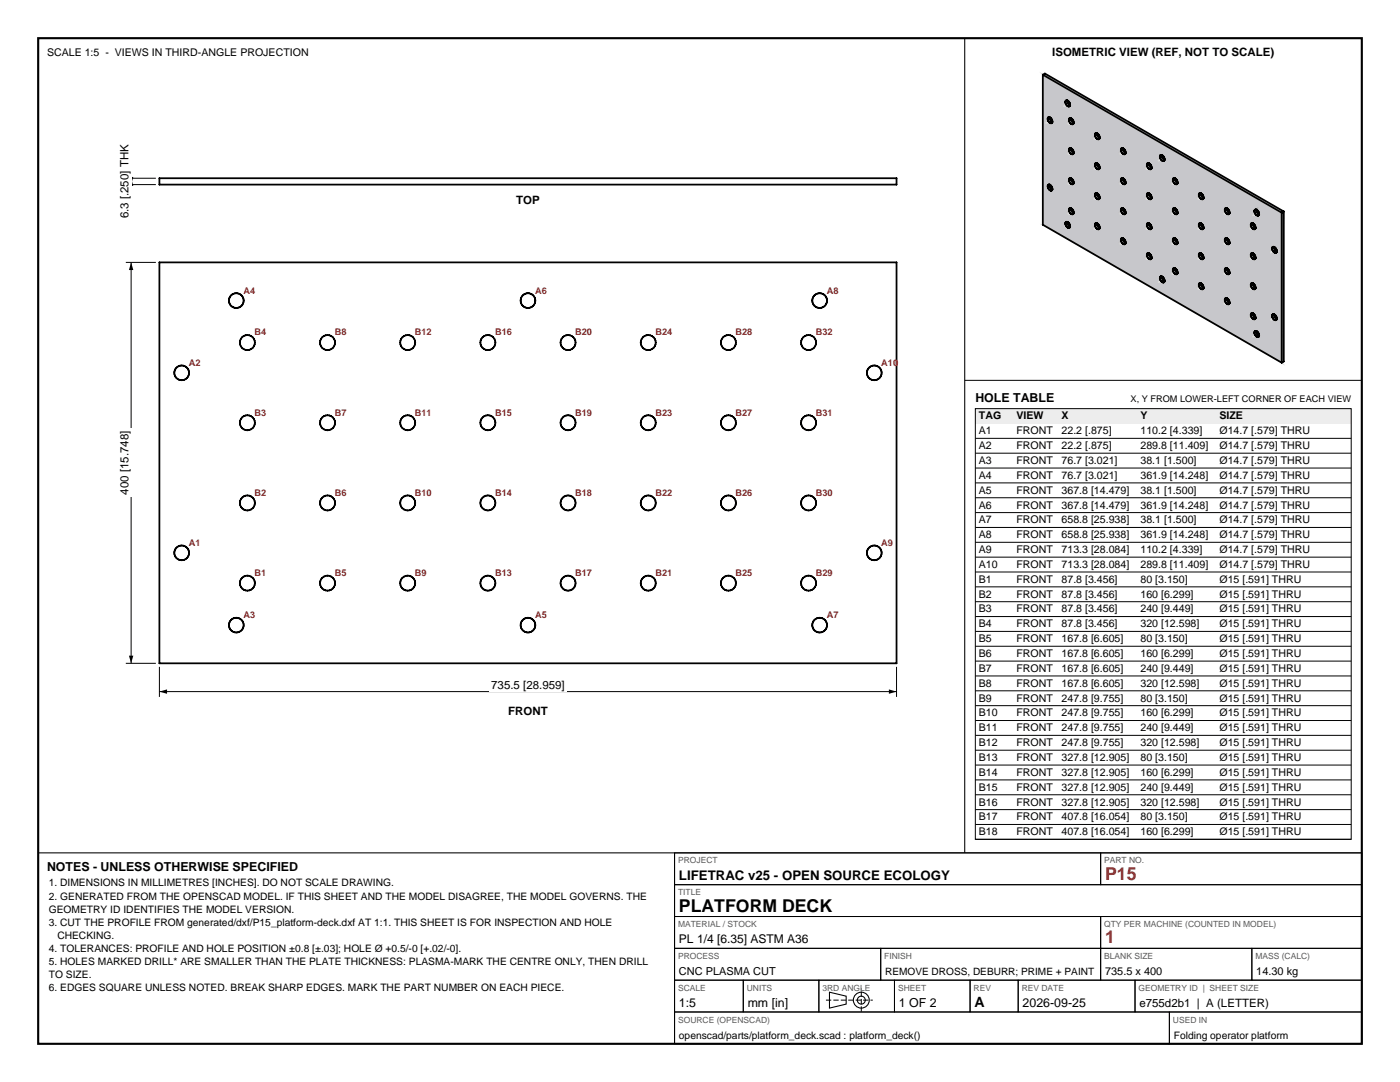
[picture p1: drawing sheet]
<svg xmlns="http://www.w3.org/2000/svg" width="279mm" height="216mm" viewBox="0 0 279 216" stroke-linecap="round" stroke-linejoin="round" font-family="sans-serif">
<defs><g id="words">
<g font-size="3.5" fill="#bf1a1a">
<text x="220.5" y="175.5">P15</text>
<text x="220.5" y="188.2">1</text>
</g>
<text font-size="3.5" x="135.5" y="181.9">PLATFORM DECK</text>
<text font-size="2.8" x="194.5" y="200.9">A</text>
<text font-size="2.6" x="135.5" y="175.5">LIFETRAC v25 - OPEN SOURCE ECOLOGY</text>
<g font-size="2.5">
<text x="194.6" y="80.1">HOLE TABLE</text>
<text x="9.4" y="173.7">NOTES - UNLESS OTHERWISE SPECIFIED</text>
<text x="135.5" y="200.9">1:5</text>
<text x="149.2" y="200.9">mm [in]</text>
<text x="179.4" y="200.9">1 OF 2</text>
<text x="204.1" y="200.9">2026-09-25</text>
</g>
<text font-size="2.4" x="135.5" y="188.2">PL 1/4 [6.35] ASTM A36</text>
<g font-size="2.3">
<text x="210" y="11.1">ISOMETRIC VIEW (REF, NOT TO SCALE)</text>
<text x="103" y="40.7">TOP</text>
<text x="25.6" y="43.6" transform="rotate(-90 25.6 43.6)">6.3 [.250] THK</text>
<text x="25.6" y="98.7" transform="rotate(-90 25.6 98.7)">400 [15.748]</text>
<text x="98" y="137.5">735.5 [28.959]</text>
<text x="101.4" y="142.6">FRONT</text>
<text x="227.4" y="200.9">e755d2b1 | A (LETTER)</text>
</g>
<g font-size="2.2">
<text x="135.5" y="194.6">CNC PLASMA CUT</text>
<text x="220.5" y="194.6">735.5 x 400</text>
<text x="250.7" y="194.6">14.30 kg</text>
</g>
<g font-size="2.1">
<text x="9.4" y="11.1">SCALE 1:5 - VIEWS IN THIRD-ANGLE PROJECTION</text>
<text x="195.4" y="83.7">TAG</text>
<text x="202.9" y="83.7">VIEW</text>
<text x="211.9" y="83.7">X</text>
<text x="227.6" y="83.7">Y</text>
<text x="243.4" y="83.7">SIZE</text>
<text x="195.4" y="86.7">A1</text>
<text x="195.4" y="89.6">A2</text>
<text x="202.9" y="86.7">FRONT</text>
<text x="202.9" y="89.6">FRONT</text>
<text x="211.9" y="86.7">22.2 [.875]</text>
<text x="211.9" y="89.6">22.2 [.875]</text>
<text x="227.6" y="86.7">110.2 [4.339]</text>
<text x="227.6" y="89.6">289.8 [11.409]</text>
<text x="243.4" y="86.7">Ø14.7 [.579] THRU</text>
<text x="243.4" y="89.6">Ø14.7 [.579] THRU</text>
<text x="195.4" y="92.6">A3</text>
<text x="195.4" y="95.5">A4</text>
<text x="202.9" y="92.6">FRONT</text>
<text x="202.9" y="95.5">FRONT</text>
<text x="211.9" y="92.6">76.7 [3.021]</text>
<text x="211.9" y="95.5">76.7 [3.021]</text>
<text x="227.6" y="92.6">38.1 [1.500]</text>
<text x="227.6" y="95.5">361.9 [14.248]</text>
<text x="243.4" y="92.6">Ø14.7 [.579] THRU</text>
<text x="243.4" y="95.5">Ø14.7 [.579] THRU</text>
<text x="195.4" y="98.5">A5</text>
<text x="195.4" y="101.5">A6</text>
<text x="202.9" y="98.5">FRONT</text>
<text x="202.9" y="101.5">FRONT</text>
<text x="211.9" y="98.5">367.8 [14.479]</text>
<text x="211.9" y="101.5">367.8 [14.479]</text>
<text x="227.6" y="98.5">38.1 [1.500]</text>
<text x="227.6" y="101.5">361.9 [14.248]</text>
<text x="243.4" y="98.5">Ø14.7 [.579] THRU</text>
<text x="243.4" y="101.5">Ø14.7 [.579] THRU</text>
<text x="195.4" y="104.4">A7</text>
<text x="195.4" y="107.4">A8</text>
<text x="202.9" y="104.4">FRONT</text>
<text x="202.9" y="107.4">FRONT</text>
<text x="211.9" y="104.4">658.8 [25.938]</text>
<text x="211.9" y="107.4">658.8 [25.938]</text>
<text x="227.6" y="104.4">38.1 [1.500]</text>
<text x="227.6" y="107.4">361.9 [14.248]</text>
<text x="243.4" y="104.4">Ø14.7 [.579] THRU</text>
<text x="243.4" y="107.4">Ø14.7 [.579] THRU</text>
<text x="195.4" y="110.4">A9</text>
<text x="195.4" y="113.3">A10</text>
<text x="202.9" y="110.4">FRONT</text>
<text x="202.9" y="113.3">FRONT</text>
<text x="211.9" y="110.4">713.3 [28.084]</text>
<text x="211.9" y="113.3">713.3 [28.084]</text>
<text x="227.6" y="110.4">110.2 [4.339]</text>
<text x="227.6" y="113.3">289.8 [11.409]</text>
<text x="243.4" y="110.4">Ø14.7 [.579] THRU</text>
<text x="243.4" y="113.3">Ø14.7 [.579] THRU</text>
<text x="195.4" y="116.3">B1</text>
<text x="195.4" y="119.3">B2</text>
<text x="202.9" y="116.3">FRONT</text>
<text x="202.9" y="119.3">FRONT</text>
<text x="211.9" y="116.3">87.8 [3.456]</text>
<text x="211.9" y="119.3">87.8 [3.456]</text>
<text x="227.6" y="116.3">80 [3.150]</text>
<text x="227.6" y="119.3">160 [6.299]</text>
<text x="243.4" y="116.3">Ø15 [.591] THRU</text>
<text x="243.4" y="119.3">Ø15 [.591] THRU</text>
<text x="195.4" y="122.2">B3</text>
<text x="195.4" y="125.2">B4</text>
<text x="202.9" y="122.2">FRONT</text>
<text x="202.9" y="125.2">FRONT</text>
<text x="211.9" y="122.2">87.8 [3.456]</text>
<text x="211.9" y="125.2">87.8 [3.456]</text>
<text x="227.6" y="122.2">240 [9.449]</text>
<text x="227.6" y="125.2">320 [12.598]</text>
<text x="243.4" y="122.2">Ø15 [.591] THRU</text>
<text x="243.4" y="125.2">Ø15 [.591] THRU</text>
<text x="195.4" y="128.1">B5</text>
<text x="195.4" y="131.1">B6</text>
<text x="202.9" y="128.1">FRONT</text>
<text x="202.9" y="131.1">FRONT</text>
<text x="211.9" y="128.1">167.8 [6.605]</text>
<text x="211.9" y="131.1">167.8 [6.605]</text>
<text x="227.6" y="128.1">80 [3.150]</text>
<text x="227.6" y="131.1">160 [6.299]</text>
<text x="243.4" y="128.1">Ø15 [.591] THRU</text>
<text x="243.4" y="131.1">Ø15 [.591] THRU</text>
<text x="195.4" y="134.1">B7</text>
<text x="195.4" y="137">B8</text>
<text x="202.9" y="134.1">FRONT</text>
<text x="202.9" y="137">FRONT</text>
<text x="211.9" y="134.1">167.8 [6.605]</text>
<text x="211.9" y="137">167.8 [6.605]</text>
<text x="227.6" y="134.1">240 [9.449]</text>
<text x="227.6" y="137">320 [12.598]</text>
<text x="243.4" y="134.1">Ø15 [.591] THRU</text>
<text x="243.4" y="137">Ø15 [.591] THRU</text>
<text x="195.4" y="140">B9</text>
<text x="195.4" y="143">B10</text>
<text x="202.9" y="140">FRONT</text>
<text x="202.9" y="143">FRONT</text>
<text x="211.9" y="140">247.8 [9.755]</text>
<text x="211.9" y="143">247.8 [9.755]</text>
<text x="227.6" y="140">80 [3.150]</text>
<text x="227.6" y="143">160 [6.299]</text>
<text x="243.4" y="140">Ø15 [.591] THRU</text>
<text x="243.4" y="143">Ø15 [.591] THRU</text>
<text x="195.4" y="145.9">B11</text>
<text x="195.4" y="148.9">B12</text>
<text x="202.9" y="145.9">FRONT</text>
<text x="202.9" y="148.9">FRONT</text>
<text x="211.9" y="145.9">247.8 [9.755]</text>
<text x="211.9" y="148.9">247.8 [9.755]</text>
<text x="227.6" y="145.9">240 [9.449]</text>
<text x="227.6" y="148.9">320 [12.598]</text>
<text x="243.4" y="145.9">Ø15 [.591] THRU</text>
<text x="243.4" y="148.9">Ø15 [.591] THRU</text>
<text x="195.4" y="151.8">B13</text>
<text x="195.4" y="154.8">B14</text>
<text x="202.9" y="151.8">FRONT</text>
<text x="202.9" y="154.8">FRONT</text>
<text x="211.9" y="151.8">327.8 [12.905]</text>
<text x="211.9" y="154.8">327.8 [12.905]</text>
<text x="227.6" y="151.8">80 [3.150]</text>
<text x="227.6" y="154.8">160 [6.299]</text>
<text x="243.4" y="151.8">Ø15 [.591] THRU</text>
<text x="243.4" y="154.8">Ø15 [.591] THRU</text>
<text x="195.4" y="157.8">B15</text>
<text x="195.4" y="160.7">B16</text>
<text x="202.9" y="157.8">FRONT</text>
<text x="202.9" y="160.7">FRONT</text>
<text x="211.9" y="157.8">327.8 [12.905]</text>
<text x="211.9" y="160.7">327.8 [12.905]</text>
<text x="227.6" y="157.8">240 [9.449]</text>
<text x="227.6" y="160.7">320 [12.598]</text>
<text x="243.4" y="157.8">Ø15 [.591] THRU</text>
<text x="243.4" y="160.7">Ø15 [.591] THRU</text>
<text x="195.4" y="163.7">B17</text>
<text x="195.4" y="166.7">B18</text>
<text x="202.9" y="163.7">FRONT</text>
<text x="202.9" y="166.7">FRONT</text>
<text x="211.9" y="163.7">407.8 [16.054]</text>
<text x="211.9" y="166.7">407.8 [16.054]</text>
<text x="227.6" y="163.7">80 [3.150]</text>
<text x="227.6" y="166.7">160 [6.299]</text>
<text x="243.4" y="163.7">Ø15 [.591] THRU</text>
<text x="243.4" y="166.7">Ø15 [.591] THRU</text>
</g>
<g font-size="2">
<text x="9.7" y="176.9">1. DIMENSIONS IN MILLIMETRES [INCHES]. DO NOT SCALE DRAWING.</text>
<text x="9.7" y="179.5">2. GENERATED FROM THE OPENSCAD MODEL. IF THIS SHEET AND THE MODEL DISAGREE, THE MODEL GOVERNS. THE</text>
<text x="9.7" y="182.1">GEOMETRY ID IDENTIFIES THE MODEL VERSION.</text>
<text x="9.7" y="184.7">3. CUT THE PROFILE FROM generated/dxf/P15_platform-deck.dxf AT 1:1. THIS SHEET IS FOR INSPECTION AND HOLE</text>
<text x="9.7" y="189.9">4. TOLERANCES: PROFILE AND HOLE POSITION ±0.8 [±.03]; HOLE Ø +0.5/-0 [+.02/-0].</text>
<text x="11.4" y="187.3">CHECKING.</text>
<text x="9.7" y="192.5">5. HOLES MARKED DRILL* ARE SMALLER THAN THE PLATE THICKNESS: PLASMA-MARK THE CENTRE ONLY, THEN DRILL</text>
<text x="9.7" y="195.2">TO SIZE.</text>
<text x="9.7" y="197.8">6. EDGES SQUARE UNLESS NOTED. BREAK SHARP EDGES. MARK THE PART NUMBER ON EACH PIECE.</text>
<text x="176.6" y="194.6">REMOVE DROSS, DEBURR; PRIME + PAINT</text>
<text x="135.5" y="207.3">openscad/parts/platform_deck.scad : platform_deck()</text>
<text x="234.3" y="207.3">Folding operator platform</text>
</g>
<g font-size="1.8" fill="#bf1a1a">
<text x="48.6" y="58.6">A4</text>
<text x="106.8" y="58.6">A6</text>
<text x="165" y="58.6">A8</text>
<text x="50.8" y="66.9">B4</text>
<text x="66.8" y="66.9">B8</text>
<text x="82.8" y="66.9">B12</text>
<text x="98.8" y="66.9">B16</text>
<text x="114.8" y="66.9">B20</text>
<text x="130.8" y="66.9">B24</text>
<text x="146.8" y="66.9">B28</text>
<text x="162.8" y="66.9">B32</text>
<text x="37.7" y="73">A2</text>
<text x="175.9" y="73">A10</text>
<text x="50.8" y="82.9">B3</text>
<text x="66.8" y="82.9">B7</text>
<text x="82.8" y="82.9">B11</text>
<text x="98.8" y="82.9">B15</text>
<text x="114.8" y="82.9">B19</text>
<text x="130.8" y="82.9">B23</text>
<text x="146.8" y="82.9">B27</text>
<text x="162.8" y="82.9">B31</text>
<text x="50.8" y="98.9">B2</text>
<text x="66.8" y="98.9">B6</text>
<text x="82.8" y="98.9">B10</text>
<text x="98.8" y="98.9">B14</text>
<text x="114.8" y="98.9">B18</text>
<text x="130.8" y="98.9">B22</text>
<text x="146.8" y="98.9">B26</text>
<text x="162.8" y="98.9">B30</text>
<text x="37.7" y="108.9">A1</text>
<text x="175.9" y="108.9">A9</text>
<text x="50.8" y="114.9">B1</text>
<text x="66.8" y="114.9">B5</text>
<text x="82.8" y="114.9">B9</text>
<text x="98.8" y="114.9">B13</text>
<text x="114.8" y="114.9">B17</text>
<text x="130.8" y="114.9">B21</text>
<text x="146.8" y="114.9">B25</text>
<text x="162.8" y="114.9">B29</text>
<text x="48.6" y="123.3">A3</text>
<text x="106.8" y="123.3">A5</text>
<text x="165" y="123.3">A7</text>
</g>
<text font-size="1.8" x="225.6" y="80.1">X, Y FROM LOWER-LEFT CORNER OF EACH VIEW</text>
<g font-size="1.7" fill="#595959">
<text x="135.3" y="172.3">PROJECT</text>
<text x="220.4" y="172.3">PART NO.</text>
<text x="135.3" y="178.6">TITLE</text>
<text x="135.3" y="185">MATERIAL / STOCK</text>
<text x="220.4" y="185">QTY PER MACHINE (COUNTED IN MODEL)</text>
<text x="135.3" y="191.3">PROCESS</text>
<text x="176.5" y="191.3">FINISH</text>
<text x="220.4" y="191.3">BLANK SIZE</text>
<text x="250.5" y="191.3">MASS (CALC)</text>
<text x="135.3" y="197.7">SCALE</text>
<text x="149" y="197.7">UNITS</text>
<text x="164.1" y="197.7">3RD ANGLE</text>
<text x="179.2" y="197.7">SHEET</text>
<text x="194.3" y="197.7">REV</text>
<text x="203.9" y="197.7">REV DATE</text>
<text x="227.2" y="197.7">GEOMETRY ID | SHEET SIZE</text>
<text x="135.3" y="204">SOURCE (OPENSCAD)</text>
<text x="234.1" y="204">USED IN</text>
</g>
</g></defs>
<path d="M7.6 7.6h264.2v200.7h-264.2z" fill="none" stroke="#000" stroke-width=".42"/>
<g fill="none" stroke="#000" stroke-width=".21">
<path d="M192.5 7.6v162.6M7.6 170.2h264.2M134.6 170.2v38.1M165.5 198l3.4 .8v1.6l-3.4 .8z"/>
<circle cx="171.9" cy="199.6" r="1.59"/>
<circle cx="171.9" cy="199.6" r=".79"/>
</g>
<g fill="none" stroke="#000" stroke-width=".2">
<path d="M31.8 133.1v6M31.8 138h147.1M178.9 133.1v6M134.6 170.2h85.1v6.3h-85.1zM134.6 176.5h137.2v6.4h-137.2zM219.7 170.2h52.1v6.3h-52.1zM134.6 182.9h85.1v6.3h-85.1zM134.6 189.2h41.2v6.4h-41.2zM134.6 195.6h13.7v6.3h-13.7zM148.3 195.6h15.1v6.3h-15.1zM163.4 195.6h15.1v6.3h-15.1zM175.8 189.2h43.9v6.4h-43.9z"/>
<path d="M178.5 195.6h15.1v6.3h-15.1zM193.6 195.6h9.6v6.3h-9.6zM203.2 195.6h23.3v6.3h-23.3zM219.7 182.9h52.1v6.3h-52.1zM219.7 189.2h30.1v6.4h-30.1zM226.5 195.6h45.3v6.3h-45.3zM249.8 189.2h22v6.4h-22zM134.6 201.9h98.8v6.4h-98.8zM233.4 201.9h38.4v6.4h-38.4z"/>
</g>
<path d="M164.8 199.6h9.4M171.9 201.9v-4.6" fill="none" stroke="#000" stroke-width=".2" stroke-dasharray="1.1 .4" stroke-linecap="butt"/>
<g fill="none" stroke="#000" stroke-width=".35">
<path d="M31.8 35.6h147.1v1.2h-147.1zM31.8 52.4h147.1v80h-147.1z"/>
<circle cx="47.2" cy="60" r="1.47"/>
<circle cx="105.4" cy="60" r="1.47"/>
<circle cx="163.6" cy="60" r="1.47"/>
<circle cx="36.3" cy="74.4" r="1.47"/>
<circle cx="49.4" cy="68.4" r="1.5"/>
<circle cx="65.4" cy="68.4" r="1.5"/>
<circle cx="81.4" cy="68.4" r="1.5"/>
<circle cx="97.4" cy="68.4" r="1.5"/>
<circle cx="113.4" cy="68.4" r="1.5"/>
<circle cx="129.4" cy="68.4" r="1.5"/>
<circle cx="145.4" cy="68.4" r="1.5"/>
<circle cx="161.4" cy="68.4" r="1.5"/>
<circle cx="174.5" cy="74.4" r="1.47"/>
<circle cx="49.4" cy="84.4" r="1.5"/>
<circle cx="65.4" cy="84.4" r="1.5"/>
<circle cx="81.4" cy="84.4" r="1.5"/>
<circle cx="97.4" cy="84.4" r="1.5"/>
<circle cx="113.4" cy="84.4" r="1.5"/>
<circle cx="129.4" cy="84.4" r="1.5"/>
<circle cx="145.4" cy="84.4" r="1.5"/>
<circle cx="161.4" cy="84.4" r="1.5"/>
<circle cx="36.3" cy="110.3" r="1.47"/>
<circle cx="49.4" cy="116.4" r="1.5"/>
<circle cx="49.4" cy="100.4" r="1.5"/>
<circle cx="65.4" cy="116.4" r="1.5"/>
<circle cx="65.4" cy="100.4" r="1.5"/>
<circle cx="81.4" cy="116.4" r="1.5"/>
<circle cx="81.4" cy="100.4" r="1.5"/>
<circle cx="97.4" cy="116.4" r="1.5"/>
<circle cx="97.4" cy="100.4" r="1.5"/>
<circle cx="113.4" cy="116.4" r="1.5"/>
<circle cx="113.4" cy="100.4" r="1.5"/>
<circle cx="129.4" cy="116.4" r="1.5"/>
<circle cx="129.4" cy="100.4" r="1.5"/>
<circle cx="145.4" cy="116.4" r="1.5"/>
<circle cx="145.4" cy="100.4" r="1.5"/>
<circle cx="161.4" cy="116.4" r="1.5"/>
<circle cx="161.4" cy="100.4" r="1.5"/>
<circle cx="174.5" cy="110.3" r="1.47"/>
<circle cx="47.2" cy="124.7" r="1.47"/>
<circle cx="105.4" cy="124.7" r="1.47"/>
<circle cx="163.6" cy="124.7" r="1.47"/>
</g>
<path d="M31.8 138l1.5-.4v.8zM177.4 137.6l1.5 .4-1.5 .4z" fill="#000"/>
<path d="M97.6 135.2h15.5v2.8h-15.5z" fill-rule="evenodd" fill="#fff"/>
<path d="M25.1 52.4h6M26.2 52.4v80M25.1 132.4h6" fill="none" stroke="#000" stroke-width=".2"/>
<path d="M26.2 52.4l.4 1.5h-.9zM25.7 130.8h.9l-.4 1.6z" fill="#000"/>
<path d="M23.3 85.6h2.9v13.6h-2.9z" fill-rule="evenodd" fill="#fff"/>
<path d="M25.1 36.8h6M25.1 35.6h6M26.2 35.6v1.2" fill="none" stroke="#000" stroke-width=".2"/>
<path d="M25.7 35.3h.9l-.4 1.5zM26.2 35.6l.4 1.5h-.9z" fill="#000"/>
<path d="M23.3 28.4h2.9v15.6h-2.9z" fill-rule="evenodd" fill="#fff"/>
<g fill="#c7c7cb" stroke="#c7c7cb" stroke-width=".2">
<path d="M208.1 44.8l4.7 .3v.1z"/>
<path d="M208.1 44.8l4.6 .1 .1 .2z"/>
<path d="M208.1 44.8h4.5l.1 .1z"/>
<path d="M208.1 44.8l4.8 .5z"/>
<path d="M208.1 44.8l4.5-.1v.1z"/>
<path d="M208.1 44.8l4.9 .6z"/>
<path d="M208.1 44.8l5 .6z"/>
<path d="M208.1 44.8l4.5-.2v.1z"/>
<path d="M208.1 44.8l5.1 .7z"/>
<path d="M208.1 44.8l4.5-.3v.1z"/>
<path d="M208.1 44.8l5.2 .7z"/>
<path d="M209.6 38l3 6.5-4.5 .3z"/>
<path d="M209.2 37.5l-1.1 7.3z"/>
<path d="M209.2 37.6l-1.1 7.2z"/>
<path d="M209.1 37.4l-1 7.4z"/>
<path d="M209.3 37.7l-1.2 7.1z"/>
<path d="M209.1 37.3l-1 7.5z"/>
<path d="M209.4 37.8l.1 .1-1.4 6.9z"/>
<path d="M209.1 37.2l-1 7.6z"/>
<path d="M209.5 37.9l.1 .1-1.5 6.8z"/>
<path d="M209.6 38l3 6.5z"/>
<path d="M209.6 38l3 6.4z"/>
<path d="M209.7 38l3 6.3z"/>
<path d="M209.6 38l3.1 6.3z"/>
<path d="M213.3 42l-.5 2.3z"/>
<path d="M213.4 42.2l-.6 2.1z"/>
<path d="M213.5 42.3l-.6 2z"/>
<path d="M213.6 42.5l-.5 1.8h-.1z"/>
<path d="M209.7 38l3.6 4-.5 2.3z"/>
<path d="M213.6 42.5l-.4 1.9-.1-.1z"/>
<path d="M213.7 42.6l-.4 1.9-.1-.1z"/>
<path d="M213.8 42.7l-.4 1.9-.1-.1z"/>
<path d="M213.9 42.8l-.4 2z"/>
<path d="M213.9 42.8l-.5 1.9z"/>
<path d="M214 42.8l-.5 2.1z"/>
<path d="M214.1 42.7l-.5 2.3z"/>
<path d="M209.7 38l3.6 4z"/>
<path d="M209.8 38l3.5 3.9z"/>
<path d="M209.9 38l3.4 3.7z"/>
<path d="M210 37.9l3.3 3.8z"/>
<path d="M213.4 42.2l.1 .1-.6 2z"/>
<path d="M213.5 42.3l.1 .2-.6 1.8z"/>
<path d="M213.6 42.5l.1 .1-.5 1.8z"/>
<path d="M210 37.8l3.4 3.8z"/>
<path d="M213.7 42.6l.1 .1-.5 1.8z"/>
<path d="M210 37.7l3.5 3.8z"/>
<path d="M213.8 42.7l.1 .1-.5 1.8z"/>
<path d="M209.8 38l3.5 4z"/>
<path d="M210 37.6l3.6 3.9z"/>
<path d="M213.9 42.8h.1l-.5 2z"/>
<path d="M209.9 38l3.4 3.7v.2z"/>
<path d="M214 42.8l.1-.1-.6 2.2z"/>
<path d="M210 37.9l3.4 3.7-.1 .1z"/>
<path d="M213.4 45.5l5.7 .3z"/>
<path d="M210 37.8l3.5 3.7-.1 .1z"/>
<path d="M213.4 45.4l5.6 .3z"/>
<path d="M213.5 45.3l5.4 .3z"/>
<path d="M213.6 45.2l5.1 .3z"/>
<path d="M210 37.7l3.6 3.8z"/>
<path d="M213.6 45.1l5.1 .4-5.1-.3z"/>
<path d="M213.6 45l5 .3-5-.2z"/>
<path d="M208.1 44.8l5.2 .7 18.5 10.7z"/>
<path d="M209.5 36.8l3.8-1.1z"/>
<path d="M209.6 36.9l3.7-1.2z"/>
<path d="M210 37.5l3.3-1.6-3.3 1.7z"/>
<path d="M208.1 14.9l1 22.3-1 7.6z"/>
<path d="M209.6 36.9l3.7-1.2-3.6 1.3z"/>
<path d="M209.7 37l3.6-1.3-3.5 1.4z"/>
<path d="M210 37.4l3.3-1.7-3.3 1.8z"/>
<path d="M209.8 37.1l3.5-1.4-3.4 1.5z"/>
<path d="M209.9 37.2l3.4-1.5-3.3 1.7z"/>
<path d="M214.1 42.7l4.5 2.6-5-.3z"/>
<path d="M210 37.6l3.6-1.1v5z"/>
<path d="M209.1 23.7v13.5z"/>
<path d="M209.1 23.8v13.3z"/>
<path d="M209.1 23.9v13.1z"/>
<path d="M209.2 24.1v12.8z"/>
<path d="M209.2 24.2v12.6z"/>
<path d="M209.3 24.3v12.5z"/>
<path d="M214.1 42.7h.1l4.4 2.6z"/>
<path d="M209.4 24.4l.1 12.4z"/>
<path d="M213.6 36.5l.1 5h-.1z"/>
<path d="M214.3 42.6l4.3 2.6-4.4-2.5z"/>
<path d="M213.7 36.6l.1 5-.1-.1z"/>
<path d="M214.3 42.4l4.2 2.5-4.2-2.3z"/>
<path d="M214.3 42.3l4.2 2.6-4.2-2.5z"/>
<path d="M213.8 36.7l.1 5-.1-.1z"/>
<path d="M213.5 45.3l5.2 .2 .2 .1z"/>
<path d="M213.5 45.4l5.5 .3z"/>
<path d="M213.6 45.1l5 .2 .1 .2z"/>
<path d="M213.9 36.8l.1 5-.1-.1z"/>
<path d="M214.2 42.1l4.3 2.6-4.2-2.4z"/>
<path d="M213.4 45.4l5.7 .4z"/>
<path d="M214 36.8l.1 5.1z"/>
<path d="M214.1 41.9l4.5 2.7z"/>
<path d="M210 37.6l3.5-1.2 .1 .1z"/>
<path d="M210 37.6l3.4-1.4 .1 .2z"/>
<path d="M210 37.6l3.3-1.6 .1 .2z"/>
<path d="M213.3 45.5l18.4 10.6z"/>
<path d="M210 37.6l3.3-1.7v.1z"/>
<path d="M210 37.5l3.3-1.8v.2z"/>
<path d="M209.5 36.8l3.9-1.2z"/>
<path d="M214.2 42.7l4.4 2.6z"/>
<path d="M213.6 36.5l.1 .1v4.9z"/>
<path d="M214.3 42.6l4.2 2.4 .1 .2z"/>
<path d="M214.3 42.6l4.2 2.3v.1z"/>
<path d="M213.7 36.6l.1 .1v4.9z"/>
<path d="M213.8 36.7l.1 .1v4.9z"/>
<path d="M214.3 42.3l4.2 2.4v.2z"/>
<path d="M213.9 36.8h.1v5z"/>
<path d="M214.2 42.1l4.4 2.5-.1 .1z"/>
<path d="M214 36.8h.1v5.1z"/>
<path d="M214.1 41.9l4.5 2.6v.1z"/>
<path d="M213.4 45.5l5.7 .3 4.9 2.8z"/>
<path d="M214.1 36.8l4.5 7.7-4.5-2.6z"/>
<path d="M209.5 24.5l3.9 11.1-3.9 1.2z"/>
<path d="M209.1 23.8v13.2z"/>
<path d="M209.1 23.9l.1 13z"/>
<path d="M209.1 23.7v13.4z"/>
<path d="M209.2 24.1v12.7z"/>
<path d="M209.2 24.2l.1 12.6z"/>
<path d="M209.3 24.3l.1 12.5z"/>
<path d="M213.4 45.5l10.8 3.2z"/>
<path d="M208.1 44.8l23.8 11.4z"/>
<path d="M208.1 44.8l23.9 11.5z"/>
<path d="M219.1 45.8l4.9 2.8z"/>
<path d="M219.2 45.8l4.6 2.5z"/>
<path d="M213.4 30.2v5.4z"/>
<path d="M214.1 36.8l4.5 2.5v5.2z"/>
<path d="M218.6 39.3l.1 5.2h-.1z"/>
<path d="M213.5 30.4l.1 5.1-.1 .1z"/>
<path d="M219.3 45.7h.1l4.4 2.5z"/>
<path d="M214.1 36.8l4.4 2.1z"/>
<path d="M218.7 39.5l.2 5h-.2z"/>
<path d="M213.6 30.5l.1 5h-.1z"/>
<path d="M219.5 45.6l4.2 2.4-4.3-2.3z"/>
<path d="M214.3 36.6l4.2 2.3-4.3-2.2z"/>
<path d="M218.9 39.6l.1 5-.1-.1z"/>
<path d="M213.7 30.6l.1 5-.1-.1z"/>
<path d="M214.3 36.4l4.2 2.5-4.2-2.3z"/>
<path d="M219.5 45.4l4.2 2.4-4.2-2.2z"/>
<path d="M213.4 45.5l10.8 3.2 7.5 7.4z"/>
<path d="M208.1 14.9l1 8.8v13.5z"/>
<path d="M219.5 45.3l4.2 2.5-4.2-2.4z"/>
<path d="M219 39.7l.1 5-.1-.1z"/>
<path d="M214.3 36.3l4.2 2.6-4.2-2.5z"/>
<path d="M213.8 30.7l.1 5-.1-.1z"/>
<path d="M219.1 39.8l.1 5-.1-.1z"/>
<path d="M219.4 45.1l4.3 2.6-4.2-2.4z"/>
<path d="M213.9 30.8l.1 5-.1-.1z"/>
<path d="M214.2 36.1l4.3 2.6-4.2-2.4z"/>
<path d="M219.2 39.8l.1 5.1z"/>
<path d="M219.3 44.9l4.5 2.7z"/>
<path d="M214.1 36l4.5 2.6z"/>
<path d="M214 30.8l.1 5.2z"/>
<path d="M209.5 24.5l3.9 5.7v5.4z"/>
<path d="M219.2 45.8l4.7 2.7z"/>
<path d="M219.2 45.8l4.8 2.8z"/>
<path d="M214.1 36.8l4.5 2.4v.1z"/>
<path d="M213.4 30.2l.1 5.4z"/>
<path d="M219.3 45.7l4.5 2.5v.1z"/>
<path d="M214.1 36.8l4.4 2.2 .1 .2z"/>
<path d="M218.6 39.3l.1 5.2z"/>
<path d="M213.5 30.4l.1 5.1z"/>
<path d="M214.1 36.8l4.4 2.1v.1z"/>
<path d="M219.4 45.7l4.3 2.3 .1 .2z"/>
<path d="M218.7 39.5l.2 .1v4.9z"/>
<path d="M213.6 30.5l.1 .1v4.9z"/>
<path d="M219.5 45.6l4.2 2.2v.2z"/>
<path d="M213.7 30.6l.1 .1v4.9z"/>
<path d="M218.9 39.6l.1 .1v4.9z"/>
<path d="M219 39.7l.1 .1v4.9z"/>
<path d="M219.5 45.3l4.2 2.4v.1z"/>
<path d="M213.8 30.7l.1 .1v4.9z"/>
<path d="M214.3 36.3l4.2 2.4v.2z"/>
<path d="M213.3 45.5l18.5 10.7z"/>
<path d="M219.1 39.8h.1v5z"/>
<path d="M213.9 30.8h.1v5z"/>
<path d="M219.4 45.1l4.4 2.5-.1 .1z"/>
<path d="M214.2 36.1l4.4 2.5-.1 .1z"/>
<path d="M219.2 39.8l.1-.1v5.2z"/>
<path d="M214 30.8h.1v5.2z"/>
<path d="M219.3 44.9l4.5 2.6v.1z"/>
<path d="M219.3 39.7l4.5 7.8-4.5-2.6z"/>
<path d="M214.1 30.8l4.5 7.8-4.5-2.6z"/>
<path d="M209.5 24.5l3.8 5.4z"/>
<path d="M209.6 24.5l3.7 5.4z"/>
<path d="M209.6 24.6l3.7 5.3z"/>
<path d="M209.5 24.5l3.9 5.7z"/>
<path d="M209.7 24.6l3.6 5.2z"/>
<path d="M209.5 24.5l3.8 5.5z"/>
<path d="M209.8 24.6l3.6 5z"/>
<path d="M209.7 24.6l3.6 5.3z"/>
<path d="M209.9 24.6l3.5 5z"/>
<path d="M209.8 24.6l3.6 5-.1 .2z"/>
<path d="M210 24.5l3.5 5.1z"/>
<path d="M210 24.5l3.5 5.1h-.1z"/>
<path d="M210 24.5l3.6 5-.1 .1z"/>
<path d="M208.1 14.9l1 8.8z"/>
<path d="M208.1 14.9l1 8.7z"/>
<path d="M208.1 14.9l1 8.6z"/>
<path d="M208.1 14.9l1.1 8.6z"/>
<path d="M208.1 14.9l1.1 8.5z"/>
<path d="M208.1 14.9l1.3 8.5z"/>
<path d="M208.1 14.9l1.4 8.5z"/>
<path d="M208.1 14.9l1.5 8.5z"/>
<path d="M224.2 48.7l7.4 7.3z"/>
<path d="M224.3 48.7l7.3 7.1z"/>
<path d="M210 24.5h3.6v5z"/>
<path d="M224.4 48.8l4.6 2.5z"/>
<path d="M219.3 39.7l4.5 2.6v5.2z"/>
<path d="M214.1 30.8l4.5 2.6v5.2z"/>
<path d="M223.8 42.3l.1 5.2h-.1z"/>
<path d="M218.6 33.4l.1 5.1-.1 .1z"/>
<path d="M224.5 48.7h.1l4.3 2.5z"/>
<path d="M219.3 39.7l4.4 2.2z"/>
<path d="M214.1 30.8l4.4 2.1z"/>
<path d="M223.9 42.5l.1 5h-.1z"/>
<path d="M218.7 33.5l.2 5h-.2z"/>
<path d="M213.6 24.5l.1 5.1-.1-.1z"/>
<path d="M224.6 48.5l4.3 2.5-4.3-2.3z"/>
<path d="M214.3 30.6l4.2 2.3-4.3-2.2z"/>
<path d="M219.5 39.6l4.2 2.3-4.3-2.2z"/>
<path d="M212.6 20.4l-2.6 4.1z"/>
<path d="M224 42.6l.2 5-.2-.1z"/>
<path d="M218.9 33.6l.1 5-.1-.1z"/>
<path d="M213.7 24.7l.1 4.9h-.1z"/>
<path d="M212.6 20.4l-2.6 4z"/>
<path d="M214.3 30.5l4.2 2.4-4.2-2.3z"/>
<path d="M219.5 39.4l4.2 2.5-4.2-2.3z"/>
<path d="M224.7 48.4l4.2 2.4-4.3-2.3z"/>
<path d="M212.6 20.4l-3 3.1v-.1z"/>
<path d="M212.6 20.4l-2.6 3.9z"/>
<path d="M224.6 48.3l4.3 2.5-4.2-2.4z"/>
<path d="M224.2 42.7l.1 5-.1-.1z"/>
<path d="M214.3 30.3l4.2 2.6-4.2-2.4z"/>
<path d="M219.5 39.3l4.2 2.6-4.2-2.5z"/>
<path d="M213.8 24.7l.1 5-.1-.1z"/>
<path d="M219 33.7l.1 5-.1-.1z"/>
<path d="M212.6 20.4l-2.9 3.2-.1-.1z"/>
<path d="M212.6 20.4l-2.6 3.8z"/>
<path d="M212.6 20.4l-2.8 3.3-.1-.1z"/>
<path d="M212.6 20.4l-2.6 3.6v-.1z"/>
<path d="M212.6 20.4l-2.7 3.4-.1-.1z"/>
<path d="M212.6 20.4l-2.6 3.5-.1-.1z"/>
<path d="M224.3 42.8l.1 5-.1-.1z"/>
<path d="M224.6 48.1l4.3 2.6-4.3-2.4z"/>
<path d="M219.4 39.1l4.3 2.6-4.2-2.4z"/>
<path d="M219.1 33.8l.1 5-.1-.1z"/>
<path d="M214.2 30.1l4.3 2.6-4.2-2.4z"/>
<path d="M213.9 24.8l.1 5-.1-.1z"/>
<path d="M224.5 47.9l4.4 2.7z"/>
<path d="M224.4 42.8l.1 5.1z"/>
<path d="M219.2 33.8l.1 5.2z"/>
<path d="M219.3 39l4.5 2.6z"/>
<path d="M214.1 30l4.5 2.6z"/>
<path d="M214 24.8l.1 5.2z"/>
<path d="M210 24.5l3.5-.1 .1 .1z"/>
<path d="M210 24.5l3.4-.3 .1 .2z"/>
<path d="M224.2 48.7l7.5 7.4z"/>
<path d="M210 24.5l3.3-.4 .1 .1z"/>
<path d="M224.3 48.7l7.3 7.3z"/>
<path d="M210 24.5l3.3-.6v.2z"/>
<path d="M224.4 48.8l7.2 7z"/>
<path d="M210 24.5l3.3-.7v.1z"/>
<path d="M224.4 48.8l4.7 2.7 2.4 4.2z"/>
<path d="M224.4 48.8l4.7 2.7z"/>
<path d="M214.1 30.8l4.5 2.4v.2z"/>
<path d="M219.3 39.7l4.5 2.5v.1z"/>
<path d="M224.5 48.7l4.4 2.5 .1 .1z"/>
<path d="M219.3 39.7l4.4 2.3 .1 .2z"/>
<path d="M214.1 30.8l4.4 2.2 .1 .2z"/>
<path d="M223.8 42.3l.1 5.2z"/>
<path d="M218.6 33.4l.1 5.1z"/>
<path d="M224.6 48.7l4.3 2.3v.2z"/>
<path d="M219.3 39.7l4.4 2.2v.1z"/>
<path d="M214.1 30.8l4.4 2.1v.1z"/>
<path d="M223.9 42.5l.1 .1v4.9z"/>
<path d="M218.7 33.5l.2 .1v4.9z"/>
<path d="M213.6 24.5l.1 .2v4.9z"/>
<path d="M224.6 48.5l4.3 2.3v.2z"/>
<path d="M208.1 44.8l23.9 11.5 23.8 16.1z"/>
<path d="M218.9 33.6l.1 .1v4.9z"/>
<path d="M224 42.6l.2 .1v4.9z"/>
<path d="M213.7 24.7h.1v4.9z"/>
<path d="M224.2 42.7l.1 .1v4.9z"/>
<path d="M224.6 48.3l4.3 2.4v.1z"/>
<path d="M219 33.7l.1 .1v4.9z"/>
<path d="M214.3 30.3l4.2 2.4v.2z"/>
<path d="M219.5 39.3l4.2 2.4v.2z"/>
<path d="M213.8 24.7l.1 .1v4.9z"/>
<path d="M224.6 48.1l4.3 2.5v.1z"/>
<path d="M224.3 42.8h.1v5z"/>
<path d="M219.1 33.8h.1v5z"/>
<path d="M219.4 39.1l4.4 2.5-.1 .1z"/>
<path d="M214.2 30.1l4.4 2.5-.1 .1z"/>
<path d="M213.9 24.8h.1v5z"/>
<path d="M212.7 20.7l.6 3.1-3.3 .7z"/>
<path d="M208.1 14.9l4.5 5.5-3 3z"/>
<path d="M224.5 47.9l4.5 2.6-.1 .1z"/>
<path d="M224.4 42.8l.1-.1v5.2z"/>
<path d="M219.2 33.8h.1v5.2z"/>
<path d="M214 24.8h.1v5.2z"/>
<path d="M219.3 39l4.5 2.5v.1z"/>
<path d="M224.5 42.7l4.5 7.8-4.5-2.6z"/>
<path d="M219.3 33.8l4.5 7.7-4.5-2.5z"/>
<path d="M214.1 24.8l4.5 7.8-4.5-2.6z"/>
<path d="M212.6 20.6l.1 .1-2.7 3.8z"/>
<path d="M212.6 20.5l-2.6 4z"/>
<path d="M229.2 51.6l2.3 4.1z"/>
<path d="M229.1 51.5l2.4 4.2z"/>
<path d="M229.2 51.6l2.3 4z"/>
<path d="M229.2 51.6l2.3 3.9z"/>
<path d="M229.4 51.7l2.1 3.8z"/>
<path d="M229.4 51.7l2.1 3.7z"/>
<path d="M229.5 51.7l2 3.7z"/>
<path d="M229.5 51.7l2 3.6z"/>
<path d="M229.6 51.7l1.9 3.6z"/>
<path d="M229.6 51.7l2 3.5z"/>
<path d="M229.6 51.7h.1l1.9 3.5z"/>
<path d="M229.7 51.7l2 3.4z"/>
<path d="M229.7 51.7l.1-.1 1.9 3.5z"/>
<path d="M229.8 51.6l2 3.5z"/>
<path d="M229.8 51.5l2 3.6z"/>
<path d="M229.8 51.5l2.1 3.7z"/>
<path d="M212.8 20.9l.5 2.9z"/>
<path d="M229.8 51.5l2.2 3.7z"/>
<path d="M229.8 51.4l2.2 3.8z"/>
<path d="M212.9 21l.5 2.7z"/>
<path d="M213 21.1l.6 2.5h-.1z"/>
<path d="M213.2 21.2l.5 2.4h-.1z"/>
<path d="M212.8 20.8l.5 3z"/>
<path d="M212.7 20.7l.6 3.1z"/>
<path d="M212.8 20.9l.6 2.8z"/>
<path d="M213.3 21.2l.5 2.4h-.1z"/>
<path d="M208.1 14.9l4.5 5.5z"/>
<path d="M212.9 21l.6 2.6z"/>
<path d="M208.1 14.9l4.5 5.4z"/>
<path d="M213.4 21.2l.5 2.5-.1-.1z"/>
<path d="M208.1 14.9l4.5 5.3z"/>
<path d="M213 21.1l.6 2.5z"/>
<path d="M213.1 21.2l.5 2.4z"/>
<path d="M208.1 14.9l4.7 5.2z"/>
<path d="M213.5 21.2l.5 2.6z"/>
<path d="M213.5 21.1l.6 2.9z"/>
<path d="M208.1 14.9l4.7 5.1z"/>
<path d="M213.2 21.2l.5 2.4z"/>
<path d="M208.1 14.9l4.8 5.1z"/>
<path d="M213.3 21.2l.5 2.4z"/>
<path d="M208.1 14.9l4.9 5.1z"/>
<path d="M208.1 14.9l5 5.2z"/>
<path d="M213.4 21.2l.5 2.5z"/>
<path d="M224.5 42.7l4.5 2.6v5.2z"/>
<path d="M219.3 33.8l4.5 2.6v5.1z"/>
<path d="M214.1 24.8l4.5 2.6v5.2z"/>
<path d="M208.1 14.9l5.1 5.2z"/>
<path d="M229 45.3l.1 5.2h-.1z"/>
<path d="M223.8 36.4l.1 5.1h-.1z"/>
<path d="M218.6 27.4l.1 5.1-.1 .1z"/>
<path d="M208.1 14.9l5.2 5.3z"/>
<path d="M224.5 42.7l4.4 2.2z"/>
<path d="M219.3 33.8l4.4 2.1z"/>
<path d="M214.1 24.8l4.4 2.1z"/>
<path d="M229.1 45.5l.1 5h-.1z"/>
<path d="M223.9 36.5l.1 5h-.1z"/>
<path d="M218.7 27.5l.2 5h-.2z"/>
<path d="M213.5 21.1l.5 2.7z"/>
<path d="M224.6 42.6l4.3 2.3-4.3-2.2z"/>
<path d="M219.5 33.6l4.2 2.3-4.3-2.2z"/>
<path d="M214.3 24.6l4.2 2.3-4.3-2.2z"/>
<path d="M232.4 56.1l2.3-1.4z"/>
<path d="M213.6 21l.5 3z"/>
<path d="M232 55.2l2.1-1.2-2.1 1.3z"/>
<path d="M229.2 45.6l.2 5-.2-.1z"/>
<path d="M224 36.6l.2 5-.2-.1z"/>
<path d="M218.9 27.6l.1 5-.1-.1z"/>
<path d="M232.4 56l2.3-1.3-2.3 1.4z"/>
<path d="M232.4 55.9l2.1-1.2-2.1 1.3z"/>
<path d="M232.4 55.8l2-1.2-2 1.3z"/>
<path d="M232 55.3l2.1-1.3-2 1.4z"/>
<path d="M224.7 42.4l4.2 2.5-4.3-2.3z"/>
<path d="M219.5 33.4l4.2 2.5-4.2-2.3z"/>
<path d="M214.3 24.5l4.2 2.4-4.2-2.3z"/>
<path d="M229.8 51.4l4.3 2.4-2.1 1.4z"/>
<path d="M232.3 55.7l2-1.2-1.9 1.3z"/>
<path d="M232.1 55.4l2-1.2-1.9 1.3z"/>
<path d="M232.2 55.5l2-1.2-1.9 1.3z"/>
<path d="M232.3 55.6l2-1.1-2 1.2z"/>
<path d="M214.3 24.3l4.2 2.6-4.2-2.4z"/>
<path d="M229.4 45.7l.1 5-.1-.1z"/>
<path d="M224.6 42.3l4.3 2.6-4.2-2.5z"/>
<path d="M219.5 33.3l4.2 2.6-4.2-2.5z"/>
<path d="M224.2 36.7l.1 5-.1-.1z"/>
<path d="M219 27.7l.1 5-.1-.1z"/>
<path d="M229.8 51.2l4.3 2.6-4.3-2.4z"/>
<path d="M224.6 42.1l4.3 2.6-4.3-2.4z"/>
<path d="M229.5 45.8l.1 5-.1-.1z"/>
<path d="M224.3 36.8l.1 5-.1-.1z"/>
<path d="M229.8 51.1l4.3 2.6-4.3-2.5z"/>
<path d="M219.4 33.1l4.3 2.6-4.2-2.4z"/>
<path d="M219.1 27.8l.1 5-.1-.1z"/>
<path d="M214.2 24.1l4.4 2.6-4.3-2.4z"/>
<path d="M229.6 45.8l.1 5.1z"/>
<path d="M224.5 41.9l4.4 2.7z"/>
<path d="M224.4 36.8l.1 5.1z"/>
<path d="M229.7 50.9l4.4 2.7z"/>
<path d="M219.3 33l4.5 2.6z"/>
<path d="M219.2 27.8l.1 5.2z"/>
<path d="M214.1 24l4.5 2.6-4.4-2.5z"/>
<path d="M213.6 21l5 5.6-4.5-2.6z"/>
<path d="M224.5 42.7l4.4 2.5 .1 .1z"/>
<path d="M219.3 33.8l4.5 2.4v.2z"/>
<path d="M214.1 24.8l4.5 2.4v.2z"/>
<path d="M224.5 42.7l4.4 2.3v.2z"/>
<path d="M219.3 33.8l4.4 2.2 .1 .2z"/>
<path d="M214.1 24.8l4.4 2.3 .1 .1z"/>
<path d="M229 45.3l.1 5.2z"/>
<path d="M223.8 36.4l.1 5.1z"/>
<path d="M218.6 27.4l.1 5.1z"/>
<path d="M224.5 42.7l4.4 2.2v.1z"/>
<path d="M219.3 33.8l4.4 2.1v.1z"/>
<path d="M214.1 24.8l4.4 2.1v.2z"/>
<path d="M229.1 45.5l.1 .1v4.9z"/>
<path d="M223.9 36.5l.1 .1v4.9z"/>
<path d="M218.7 27.5l.2 .1v4.9z"/>
<path d="M232.2 56.4l7.5 1.3z"/>
<path d="M232.2 55.5l1.9-1.3 .1 .1z"/>
<path d="M232.3 55.6l1.9-1.3 .1 .2z"/>
<path d="M232.1 55.4l2-1.4v.2z"/>
<path d="M232.4 55.8l1.9-1.3 .1 .1z"/>
<path d="M232 55.2l2.1-1.4v.2z"/>
<path d="M232.3 56.3l7.3 1.3z"/>
<path d="M232.4 55.9l2-1.3 .1 .1z"/>
<path d="M229.2 45.6l.2 .1v4.9z"/>
<path d="M224 36.6l.2 .1v4.9z"/>
<path d="M218.9 27.6l.1 .1v4.9z"/>
<path d="M232.4 56.2l7.1 1.3z"/>
<path d="M232.4 56l2.1-1.3h.2z"/>
<path d="M232.4 56.2l2.4-1.5z"/>
<path d="M213.6 20.9l5 5.7z"/>
<path d="M224.6 42.3l4.3 2.4v.2z"/>
<path d="M229.4 45.7l.1 .1v4.9z"/>
<path d="M229.8 51.2l4.3 2.5v.1z"/>
<path d="M224.2 36.7l.1 .1v4.9z"/>
<path d="M214.3 24.3l4.2 2.5v.1z"/>
<path d="M219.5 33.3l4.2 2.4v.2z"/>
<path d="M219 27.7l.1 .1v4.9z"/>
<path d="M213.6 20.8l5.1 5.8z"/>
<path d="M214.3 24.3l4.3 2.4-.1 .1z"/>
<path d="M229.5 45.8h.1v5z"/>
<path d="M224.6 42.1l4.3 2.5v.1z"/>
<path d="M224.3 36.8h.1v5z"/>
<path d="M229.8 51.1l4.3 2.5v.1z"/>
<path d="M219.4 33.1l4.4 2.5-.1 .1z"/>
<path d="M219.1 27.8h.1v5z"/>
<path d="M213.5 20.7l5.2 5.9z"/>
<path d="M213.5 20.6l5.4 6z"/>
<path d="M214.2 24.1l4.4 2.5v.1z"/>
<path d="M224.4 36.8h.1v5.1z"/>
<path d="M229.7 50.9l4.5 2.6-.1 .1z"/>
<path d="M224.5 41.9l4.5 2.6-.1 .1z"/>
<path d="M229.6 45.8l.1-.1v5.2z"/>
<path d="M219.2 27.8h.1v5.2z"/>
<path d="M213.4 20.4l5.6 6.2z"/>
<path d="M229.7 45.7l4.5 7.8-4.5-2.6z"/>
<path d="M224.5 36.8l4.5 7.7-4.5-2.6z"/>
<path d="M219.3 27.8l4.5 7.8-4.5-2.6z"/>
<path d="M213.4 20.3l5.7 6.4z"/>
<path d="M213.6 20.9l5.1 5.7z"/>
<path d="M213.5 20.7l5.4 5.9z"/>
<path d="M213.5 20.6l5.5 6z"/>
<path d="M213.4 20.4l5.7 6.3z"/>
<path d="M232.4 56.2l2.4-1.5 4.7 2.8z"/>
<path d="M232 56.3l18.6 10.7z"/>
<path d="M232.1 56.4l18.4 10.5z"/>
<path d="M213.4 20.3l10.6 9.3-4.9-2.9z"/>
<path d="M232.3 56.3l7.2 1.2 .1 .1z"/>
<path d="M232.3 56.3l7.4 1.4z"/>
<path d="M234.8 54.7l4.7 2.8z"/>
<path d="M229.7 45.7l4.5 2.6v5.2z"/>
<path d="M224.5 36.8l4.5 2.5v5.2z"/>
<path d="M219.3 27.8l4.5 2.6v5.2z"/>
<path d="M232 56.3l23.8 16.1z"/>
<path d="M234.2 48.3l.1 5.2h-.1z"/>
<path d="M229 39.3l.1 5.2h-.1z"/>
<path d="M223.8 30.4l.1 5.1-.1 .1z"/>
<path d="M234.9 54.7l.1-.1 4.3 2.5z"/>
<path d="M224.5 36.8l4.4 2.1z"/>
<path d="M219.3 27.8l4.4 2.1z"/>
<path d="M229.7 45.7l4.4 2.1z"/>
<path d="M234.3 48.5l.1 5h-.1z"/>
<path d="M229.1 39.5l.1 5h-.1z"/>
<path d="M223.9 30.5l.1 5h-.1z"/>
<path d="M235 54.5l4.3 2.5-4.3-2.4z"/>
<path d="M224.6 36.6l4.3 2.3-4.3-2.2z"/>
<path d="M219.5 27.6l4.2 2.3-4.3-2.2z"/>
<path d="M229.8 45.6l4.3 2.2-4.3-2.1z"/>
<path d="M234.4 48.6l.1 5-.1-.1z"/>
<path d="M229.2 39.6l.2 5-.2-.1z"/>
<path d="M224 30.6l.2 5-.2-.1z"/>
<path d="M224.7 36.4l4.2 2.5-4.3-2.3z"/>
<path d="M219.5 27.5l4.2 2.4-4.2-2.3z"/>
<path d="M229.8 45.4l4.3 2.4-4.3-2.2z"/>
<path d="M235 54.4l4.2 2.4-4.2-2.3z"/>
<path d="M219.5 27.3l4.2 2.6-4.2-2.4z"/>
<path d="M234.5 48.7l.2 4.9h-.2z"/>
<path d="M224.6 36.3l4.3 2.6-4.2-2.5z"/>
<path d="M224.2 30.7l.1 5-.1-.1z"/>
<path d="M235 54.2l4.2 2.6-4.2-2.4z"/>
<path d="M229.4 39.7l.1 5-.1-.1z"/>
<path d="M229.8 45.3l4.3 2.4-4.3-2.3z"/>
<path d="M234.7 48.7l.1 5.1-.1-.2z"/>
<path d="M224.6 36.1l4.3 2.6-4.3-2.4z"/>
<path d="M219.4 27.1l4.3 2.7-4.2-2.5z"/>
<path d="M229.8 45.1l4.3 2.6-4.3-2.4z"/>
<path d="M229.5 39.8l.1 5-.1-.1z"/>
<path d="M235 54.1l4.3 2.6-4.3-2.5z"/>
<path d="M224.3 30.8l.1 5-.1-.1z"/>
<path d="M219.3 27l4.5 2.6z"/>
<path d="M224.5 36l4.4 2.6z"/>
<path d="M234.8 48.8l.1 5.1z"/>
<path d="M234.9 53.9l4.4 2.7z"/>
<path d="M224.4 30.8l.1 5.2z"/>
<path d="M229.6 39.8l.1 5.1z"/>
<path d="M229.7 44.9l4.4 2.7z"/>
<path d="M219.2 26.8l4.6 2.8z"/>
<path d="M219.1 26.7l4.9 2.9z"/>
<path d="M208.1 14.9l23.7 16-18.5-10.7z"/>
<path d="M213.4 20.3l10.8 9.3z"/>
<path d="M224.5 36.8l4.4 2.4 .1 .1z"/>
<path d="M229.7 45.7l4.4 2.5 .1 .1z"/>
<path d="M219.3 27.8l4.5 2.4v.2z"/>
<path d="M234.9 54.7l4.6 2.8z"/>
<path d="M234.9 54.7l4.4 2.4 .1 .2z"/>
<path d="M224.5 36.8l4.4 2.2v.2z"/>
<path d="M229.7 45.7l4.4 2.3v.2z"/>
<path d="M219.3 27.8l4.4 2.2 .1 .2z"/>
<path d="M234.2 48.3l.1 5.2z"/>
<path d="M229 39.3l.1 5.2z"/>
<path d="M223.8 30.4l.1 5.1z"/>
<path d="M224.5 36.8l4.4 2.1v.1z"/>
<path d="M229.7 45.7l4.4 2.1v.2z"/>
<path d="M219.3 27.8l4.4 2.1v.1z"/>
<path d="M235 54.6l4.3 2.4v.1z"/>
<path d="M234.3 48.5l.1 .1v4.9z"/>
<path d="M229.1 39.5l.1 .1v4.9z"/>
<path d="M223.9 30.5l.1 .1v4.9z"/>
<path d="M235 54.5l4.2 2.3 .1 .2z"/>
<path d="M234.4 48.6l.1 .1v4.9z"/>
<path d="M229.2 39.6l.2 .1v4.9z"/>
<path d="M224 30.6l.2 .1v4.9z"/>
<path d="M229.8 45.4l4.3 2.3v.1z"/>
<path d="M234.5 48.7h.2v4.9z"/>
<path d="M224.6 36.3l4.3 2.4v.2z"/>
<path d="M219.5 27.3l4.2 2.5v.1z"/>
<path d="M229.4 39.7l.1 .1v4.9z"/>
<path d="M235 54.2l4.3 2.5-.1 .1z"/>
<path d="M224.2 30.7l.1 .1v4.9z"/>
<path d="M224.6 36.1l4.3 2.5v.1z"/>
<path d="M234.7 48.7l.1 .1v5z"/>
<path d="M229.5 39.8h.1v5z"/>
<path d="M229.8 45.1l4.3 2.5v.1z"/>
<path d="M219.4 27.1l4.4 2.5-.1 .2z"/>
<path d="M224.3 30.8h.1v5z"/>
<path d="M235 54.1l4.3 2.5v.1z"/>
<path d="M213.3 20.2l18.4 10.7z"/>
<path d="M234.8 48.8l.1-.1v5.2z"/>
<path d="M224.5 36l4.5 2.6h-.1z"/>
<path d="M234.9 53.9l4.5 2.6-.1 .1z"/>
<path d="M224.4 30.8h.1v5.2z"/>
<path d="M229.6 39.8l.1-.1v5.2z"/>
<path d="M229.7 44.9l4.5 2.6-.1 .1z"/>
<path d="M234.9 48.7l4.5 7.8-4.5-2.6z"/>
<path d="M224.5 30.8l4.5 7.8-4.5-2.6z"/>
<path d="M229.7 39.7l4.5 7.8-4.5-2.6z"/>
<path d="M219.2 26.8l4.7 2.7z"/>
<path d="M219.2 26.8l4.8 2.8z"/>
<path d="M232.2 56.4l7.5 1.3 10.8 9.2z"/>
<path d="M213.4 20.3l18.3 10.6-7.5-1.3z"/>
<path d="M239.9 57.7l4.8 2.7z"/>
<path d="M240 57.7l4.6 2.6z"/>
<path d="M229.7 39.7l4.5 2.6v5.2z"/>
<path d="M234.9 48.7l4.5 2.6v5.2z"/>
<path d="M224.5 30.8l4.5 2.6v5.2z"/>
<path d="M234.2 42.3l.1 5.2h-.1z"/>
<path d="M239.4 51.3l.1 5.2h-.1z"/>
<path d="M229 33.4l.1 5.1-.1 .1z"/>
<path d="M240.1 57.7v-.1l4.4 2.5z"/>
<path d="M232.1 56.4l18.5 10.6z"/>
<path d="M224.5 30.8l4.4 2.1z"/>
<path d="M229.7 39.7l4.4 2.2z"/>
<path d="M234.9 48.7l4.3 2.1z"/>
<path d="M239.5 51.5l.1 5h-.1z"/>
<path d="M234.3 42.5l.1 5h-.1z"/>
<path d="M229.1 33.5l.1 5h-.1z"/>
<path d="M240.2 57.5l4.2 2.5-4.3-2.4z"/>
<path d="M224.6 30.6l4.3 2.3-4.3-2.2z"/>
<path d="M229.8 39.6l4.3 2.3-4.3-2.2z"/>
<path d="M235 48.5l4.2 2.3-4.2-2.1z"/>
<path d="M239.6 51.6l.1 4.9h-.1z"/>
<path d="M234.4 42.6l.1 5-.1-.1z"/>
<path d="M229.2 33.6l.2 5-.2-.1z"/>
<path d="M224.7 30.5l4.2 2.4-4.3-2.3z"/>
<path d="M240.2 57.4l4.2 2.4-4.2-2.3z"/>
<path d="M235 48.4l4.2 2.4-4.2-2.3z"/>
<path d="M229.8 39.4l4.3 2.5-4.3-2.3z"/>
<path d="M240.2 57.2l4.2 2.6-4.2-2.4z"/>
<path d="M224.6 30.3l4.3 2.6-4.2-2.4z"/>
<path d="M239.7 51.7l.2 4.9-.2-.1z"/>
<path d="M234.5 42.7l.2 5-.2-.1z"/>
<path d="M229.4 33.7l.1 5-.1-.1z"/>
<path d="M235 48.3l4.2 2.5-4.2-2.4z"/>
<path d="M224.6 30.1l4.3 2.6-4.3-2.4z"/>
<path d="M239.9 51.7l.1 5.1-.1-.2z"/>
<path d="M240.1 57.1l4.3 2.6-4.2-2.5z"/>
<path d="M234.7 42.8l.1 5-.1-.1z"/>
<path d="M235 48.1l4.3 2.6-4.3-2.4z"/>
<path d="M229.5 33.8l.1 5-.1-.1z"/>
<path d="M240 51.7l.1 5.2z"/>
<path d="M224.5 30l4.4 2.6z"/>
<path d="M240.1 56.9l4.4 2.7z"/>
<path d="M234.8 42.8l.1 5.1z"/>
<path d="M229.6 33.8l.1 5.2z"/>
<path d="M234.9 47.9l4.4 2.7z"/>
<path d="M224.4 29.8l4.6 2.8z"/>
<path d="M229.7 33.8l.1 5.3z"/>
<path d="M229.8 33.7v5.6z"/>
<path d="M239.7 57.7l10.8 9.2z"/>
<path d="M232 56.3l18.6 10.7 5.2 5.4z"/>
<path d="M239.9 57.7l4.9 2.9z"/>
<path d="M240 57.7l4.7 2.7z"/>
<path d="M229.7 39.7l4.4 2.5 .1 .1z"/>
<path d="M224.5 30.8l4.4 2.4 .1 .2z"/>
<path d="M234.9 48.7l4.4 2.5 .1 .1z"/>
<path d="M240.1 57.7l4.4 2.4 .1 .2z"/>
<path d="M229.7 39.7l4.4 2.3v.2z"/>
<path d="M224.5 30.8l4.4 2.2v.2z"/>
<path d="M234.9 48.7l4.4 2.3v.2z"/>
<path d="M234.2 42.3l.1 5.2z"/>
<path d="M239.4 51.3l.1 5.2z"/>
<path d="M229 33.4l.1 5.1z"/>
<path d="M229.7 39.7l4.4 2.2v.1z"/>
<path d="M224.5 30.8l4.4 2.1v.1z"/>
<path d="M234.9 48.7l4.3 2.1 .1 .2z"/>
<path d="M240.1 57.6l4.3 2.4 .1 .1z"/>
<path d="M239.5 51.5l.1 .1v4.9z"/>
<path d="M234.3 42.5l.1 .1v4.9z"/>
<path d="M229.1 33.5l.1 .1v4.9z"/>
<path d="M240.2 57.5l4.2 2.3v.2z"/>
<path d="M234.4 42.6l.1 .1v4.9z"/>
<path d="M239.6 51.6l.1 .1v4.8z"/>
<path d="M229.2 33.6l.2 .1v4.9z"/>
<path d="M229.8 39.4l4.3 2.3v.2z"/>
<path d="M224.6 30.3l4.3 2.4v.2z"/>
<path d="M239.7 51.7h.2v4.9z"/>
<path d="M240.2 57.2l4.2 2.5v.1z"/>
<path d="M234.5 42.7l.2 .1v4.9z"/>
<path d="M229.4 33.7l.1 .1v4.9z"/>
<path d="M235 48.3l4.3 2.4-.1 .1z"/>
<path d="M229.8 39.4l4.3 2.2v.1z"/>
<path d="M224.6 30.1l4.3 2.5v.1z"/>
<path d="M239.9 51.7h.1v5.1z"/>
<path d="M234.7 42.8h.1v5z"/>
<path d="M240.1 57.1l4.4 2.5-.1 .1z"/>
<path d="M235 48.1l4.3 2.5v.1z"/>
<path d="M229.5 33.8h.1v5z"/>
<path d="M229.8 39.4l4.4 2.1z"/>
<path d="M208.1 14.9l23.8 16z"/>
<path d="M240 51.7h.1v5.2z"/>
<path d="M224.5 30l4.5 2.6h-.1z"/>
<path d="M240.1 56.9l4.5 2.6-.1 .1z"/>
<path d="M234.8 42.8l.1-.1v5.2z"/>
<path d="M229.6 33.8h.1v5.2z"/>
<path d="M234.9 47.9l4.5 2.6-.1 .1z"/>
<path d="M208.1 14.9l23.9 16.1z"/>
<path d="M240.1 51.7l4.5 7.8-4.5-2.6z"/>
<path d="M234.9 42.7l4.5 7.8-4.5-2.6z"/>
<path d="M231.5 31.2l-1.7 8.2z"/>
<path d="M224.4 29.8l4.7 2.7z"/>
<path d="M229.7 33.8l.1-.1v5.4z"/>
<path d="M229.8 33.6v5.7z"/>
<path d="M224.2 29.6l7.4 1.3z"/>
<path d="M224.3 29.7l7.3 1.3-7.2-1.2z"/>
<path d="M239.9 57.7l4.9 2.9 5.7 6.3z"/>
<path d="M213.3 20.2l18.5 10.7z"/>
<path d="M229.8 39.4l4.4-3v5.1z"/>
<path d="M231.5 31.2l-1.7 8.1v-5.7z"/>
<path d="M224.4 29.8l7.1 1.3-2.4 1.4z"/>
<path d="M244.8 60.6l5.7 6.2z"/>
<path d="M244.9 60.7l5.5 6z"/>
<path d="M245 60.7l5.4 5.9z"/>
<path d="M245.2 60.7l5.1 5.7z"/>
<path d="M229.8 39.4l4.3-3.2 .1 .2z"/>
<path d="M229.8 39.4l4.3-3.4v.2z"/>
<path d="M244.8 60.6l5.7 6.3z"/>
<path d="M240.1 51.7l4.5 2.6v5.2z"/>
<path d="M234.9 42.7l4.5 2.6v5.2z"/>
<path d="M244.9 60.7l5.6 6.1z"/>
<path d="M231.6 31.7l-1.8 7.7z"/>
<path d="M231.6 31.6l-1.8 7.8z"/>
<path d="M229.8 39.4l4.3-3.5v.1z"/>
<path d="M231.7 31.8l.1 .1-2 7.5z"/>
<path d="M231.5 31.5l-1.7 7.9z"/>
<path d="M244.6 54.3l.1 5.2h-.1z"/>
<path d="M234.2 36.4l.1 5.1h-.1z"/>
<path d="M239.4 45.3l.1 5.2h-.1z"/>
<path d="M231.8 31.9l2.3 4-4.3 3.5z"/>
<path d="M245.3 60.7v-.1l4.4 2.5z"/>
<path d="M231.5 31.4l-1.7 8z"/>
<path d="M245 60.7l5.4 6z"/>
<path d="M240.1 51.7l4.3 2.1z"/>
<path d="M234.9 42.7l4.3 2.2z"/>
<path d="M245.2 60.7l5.2 5.9z"/>
<path d="M244.7 54.5l.1 5h-.1z"/>
<path d="M239.5 45.5l.1 5h-.1z"/>
<path d="M234.3 36.5l.1 5h-.1z"/>
<path d="M245.4 60.5l4.2 2.5-4.3-2.4z"/>
<path d="M245.2 60.7l5.1 5.8z"/>
<path d="M240.2 51.5l4.2 2.3-4.3-2.2z"/>
<path d="M235 42.6l4.2 2.3-4.2-2.2z"/>
<path d="M244.8 54.6l.1 4.9h-.1z"/>
<path d="M239.6 45.6l.1 5-.1-.1z"/>
<path d="M234.4 36.6l.1 5-.1-.1z"/>
<path d="M245.3 60.7l5 5.7z"/>
<path d="M240.2 51.4l4.2 2.4-4.2-2.3z"/>
<path d="M245.4 60.4l4.2 2.4-4.2-2.3z"/>
<path d="M235 42.4l4.2 2.5-4.2-2.3z"/>
<path d="M229.1 32.5l2.4-1.4z"/>
<path d="M229.2 32.5l2.3-1.3-2.1 1.4z"/>
<path d="M231.5 31.2l-1.7 2.4z"/>
<path d="M224.4 29.8l7.2 1.2z"/>
<path d="M244.9 54.7l.1 4.9-.1-.1z"/>
<path d="M245.4 60.2l4.2 2.6-4.2-2.4z"/>
<path d="M240.2 51.2l4.2 2.6-4.2-2.4z"/>
<path d="M239.7 45.7l.2 5-.2-.1z"/>
<path d="M235 42.3l4.2 2.6-4.2-2.5z"/>
<path d="M234.5 36.7l.2 5-.2-.1z"/>
<path d="M224.3 29.7l7.3 1.2z"/>
<path d="M229.4 32.6l2.1-1.4-2 1.5z"/>
<path d="M231.5 31.2l-1.7 2.2v-.1z"/>
<path d="M224.2 29.6l7.5 1.3z"/>
<path d="M229.5 32.7l2-1.5-1.9 1.6z"/>
<path d="M231.5 31.2l-1.7 2.1v-.2z"/>
<path d="M245 54.7l.2 5.1-.2-.2z"/>
<path d="M245.3 60.1l4.3 2.6-4.2-2.5z"/>
<path d="M240.1 51.1l4.3 2.6-4.2-2.5z"/>
<path d="M239.9 45.8l.1 5-.1-.1z"/>
<path d="M235 42.1l4.3 2.6-4.3-2.4z"/>
<path d="M234.7 36.8l.1 5-.1-.1z"/>
<path d="M229.6 32.8l1.9-1.6-1.8 1.8z"/>
<path d="M229.7 33l1.8-1.8-1.7 1.9z"/>
<path d="M245.2 54.7l.1 5.2z"/>
<path d="M245.3 59.9l4.4 2.7z"/>
<path d="M240 45.8l.1 5.1z"/>
<path d="M240.1 50.9l4.4 2.7z"/>
<path d="M234.9 41.9l4.4 2.7z"/>
<path d="M234.8 36.8l.1 5.1z"/>
<path d="M245.3 60.7l4.5 2.6 .5 3z"/>
<path d="M240.1 51.7l4.4 2.5 .1 .1z"/>
<path d="M234.9 42.7l4.4 2.5 .1 .1z"/>
<path d="M245.3 60.7l4.4 2.4 .1 .2z"/>
<path d="M240.1 51.7l4.3 2.3 .1 .2z"/>
<path d="M234.9 42.7l4.4 2.3v.2z"/>
<path d="M244.6 54.3l.1 5.2z"/>
<path d="M239.4 45.3l.1 5.2z"/>
<path d="M234.2 36.4l.1 5.1z"/>
<path d="M240.1 51.7l4.3 2.1v.2z"/>
<path d="M234.9 42.7l4.3 2.2 .1 .1z"/>
<path d="M245.3 60.6l4.3 2.4 .1 .1z"/>
<path d="M244.7 54.5l.1 .1v4.9z"/>
<path d="M239.5 45.5l.1 .1v4.9z"/>
<path d="M234.3 36.5l.1 .1v4.9z"/>
<path d="M245.4 60.5l4.2 2.3v.2z"/>
<path d="M239.6 45.6l.1 .1v4.9z"/>
<path d="M244.8 54.6l.1 .1v4.8z"/>
<path d="M234.4 36.6l.1 .1v4.9z"/>
<path d="M229.2 32.5l2.3-1.4z"/>
<path d="M244.9 54.7h.1v4.9z"/>
<path d="M245.4 60.2l4.2 2.5v.1z"/>
<path d="M239.7 45.7l.2 .1v4.9z"/>
<path d="M240.2 51.2l4.2 2.5v.1z"/>
<path d="M234.5 36.7l.2 .1v4.9z"/>
<path d="M235 42.3l4.3 2.4-.1 .2z"/>
<path d="M249.8 63.3l.5 3z"/>
<path d="M249.9 63.4l.5 2.8z"/>
<path d="M245 54.7h.2v5.1z"/>
<path d="M239.9 45.8h.1v5z"/>
<path d="M245.3 60.1l4.4 2.5-.1 .1z"/>
<path d="M240.1 51.1l4.4 2.5-.1 .1z"/>
<path d="M235 42.1l4.3 2.5v.1z"/>
<path d="M234.7 36.8h.1v5z"/>
<path d="M250 63.6l.4 2.5z"/>
<path d="M250.6 67l5.2 5.4z"/>
<path d="M245.2 54.7h.1v5.2z"/>
<path d="M240 45.8l.1-.1v5.2z"/>
<path d="M245.3 59.9l4.5 2.6-.1 .1z"/>
<path d="M240.1 50.9l4.5 2.6-.1 .1z"/>
<path d="M234.8 36.8h.1v5.1z"/>
<path d="M234.9 41.9l4.5 2.6-.1 .1z"/>
<path d="M250.7 67.1l5.1 5.3z"/>
<path d="M245.3 54.7l4.5 7.8-4.5-2.6z"/>
<path d="M240.1 45.7l4.5 7.8-4.5-2.6z"/>
<path d="M234.9 36.8l4.5 7.7-4.5-2.6z"/>
<path d="M250 63.6l.5 2.5z"/>
<path d="M250.8 67.2l5 5.2z"/>
<path d="M250.9 67.2l4.9 5.2z"/>
<path d="M250.1 63.7l.5 2.3z"/>
<path d="M251 67.3l4.8 5.1z"/>
<path d="M251.1 67.3l4.7 5.1z"/>
<path d="M249.8 63.3l.6 2.9z"/>
<path d="M249.9 63.4l.5 2.7z"/>
<path d="M251.1 67.2l4.7 5.2z"/>
<path d="M251.3 67.1l4.5 5.3z"/>
<path d="M250 63.6l.1 .1 .4 2.3z"/>
<path d="M251.3 67l4.5 5.4z"/>
<path d="M251.3 66.9l4.5 5.5z"/>
<path d="M250.1 63.7h.1l.4 2.3z"/>
<path d="M251.3 66.8l4.5 5.6z"/>
<path d="M250.2 63.7h.1l.3 2.3z"/>
<path d="M250.3 63.7h.1l.2 2.3z"/>
<path d="M250.4 63.7l.1-.1 .1 2.4z"/>
<path d="M231.8 31.9l2.3 4z"/>
<path d="M231.9 32l2.2 3.9z"/>
<path d="M250.6 63.5v2.5z"/>
<path d="M232 32.1l2.1 3.8z"/>
<path d="M232 32.1l2.1 3.6z"/>
<path d="M232.1 32.1l2 3.6z"/>
<path d="M232.1 32.1l2 3.5z"/>
<path d="M232.2 32.1l2 3.5h-.1z"/>
<path d="M232.2 32.1l2 3.5z"/>
<path d="M232.3 32.1l2 3.4-.1 .1z"/>
<path d="M232.3 32.1l2 3.4z"/>
<path d="M232.4 32l1.9 3.5z"/>
<path d="M232.4 32l2 3.5z"/>
<path d="M232.4 31.9l2 3.6z"/>
<path d="M232.4 31.9l2.1 3.7z"/>
<path d="M232.4 31.8l2.1 3.8z"/>
<path d="M232.4 31.8l2.3 3.9z"/>
<path d="M232.4 31.7l2.3 4z"/>
<path d="M232.4 31.6l2.4 4.2z"/>
<path d="M232.4 31.6l2.3 4.1z"/>
<path d="M250.6 66l3.3-3z"/>
<path d="M250.7 66.1l3.2-3z"/>
<path d="M250.8 66.1l3.1-2.9-3 3z"/>
<path d="M250.9 66.2l3-2.8-2.9 2.8z"/>
<path d="M251 66.2l3-2.7-2.9 2.8z"/>
<path d="M251.1 66.3l3-2.7-3 2.9z"/>
<path d="M251.3 66.7l3-2.9-3 3z"/>
<path d="M251.1 66.5l3.1-2.8-3 2.9z"/>
<path d="M251.2 66.6l3.1-2.8-3 2.9z"/>
<path d="M250.6 63.5l3.3-.5-3.3 3z"/>
<path d="M245.3 54.7l4.5 2.6v5.2z"/>
<path d="M240.1 45.7l4.5 2.6v5.2z"/>
<path d="M234.9 36.8l4.5 2.5v5.2z"/>
<path d="M249.8 57.3l.1 5.2h-.1z"/>
<path d="M244.6 48.3l.1 5.2h-.1z"/>
<path d="M239.4 39.3l.1 5.2h-.1z"/>
<path d="M251.3 66.8l3-3 1.5 8.6z"/>
<path d="M245.3 54.7l4.3 2.1z"/>
<path d="M240.1 45.7l4.3 2.1z"/>
<path d="M234.9 36.8l4.3 2.1z"/>
<path d="M249.9 57.5l.1 5h-.1z"/>
<path d="M244.7 48.5l.1 5h-.1z"/>
<path d="M239.5 39.5l.1 5h-.1z"/>
<path d="M240.2 45.6l4.2 2.2-4.3-2.1z"/>
<path d="M245.4 54.5l4.2 2.3-4.3-2.2z"/>
<path d="M235 36.6l4.2 2.3-4.2-2.2z"/>
<path d="M250 57.6l.1 4.9h-.1z"/>
<path d="M244.8 48.6l.1 5-.1-.1z"/>
<path d="M239.6 39.6l.1 5-.1-.1z"/>
<path d="M245.4 54.4l4.2 2.4-4.2-2.3z"/>
<path d="M240.2 45.4l4.2 2.4-4.2-2.2z"/>
<path d="M235 36.4l4.2 2.5-4.2-2.3z"/>
<path d="M250.1 57.7l.1 4.9-.1-.1z"/>
<path d="M245.4 54.2l4.2 2.6-4.2-2.4z"/>
<path d="M240.2 45.3l4.2 2.5-4.2-2.4z"/>
<path d="M239.7 39.7l.2 5-.2-.1z"/>
<path d="M244.9 48.7l.1 4.9h-.1z"/>
<path d="M235 36.3l4.2 2.6-4.2-2.5z"/>
<path d="M208.1 14.9l47.7 27.5-23.8-11.4z"/>
<path d="M250.2 57.7l.1 5.1-.1-.2z"/>
<path d="M245 48.7l.2 5.1-.2-.2z"/>
<path d="M245.3 54.1l4.3 2.6-4.2-2.5z"/>
<path d="M240.1 45.1l4.3 2.6-4.2-2.4z"/>
<path d="M239.9 39.8l.1 5-.1-.1z"/>
<path d="M235 36.1l4.3 2.6-4.3-2.4z"/>
<path d="M240.1 44.9l4.4 2.7z"/>
<path d="M245.2 48.8l.1 5.1z"/>
<path d="M245.3 53.9l4.4 2.7z"/>
<path d="M234.9 36l4.4 2.6z"/>
<path d="M240 39.8l.1 5.1z"/>
<path d="M250.6 63.4l3.3-.4-3.3 .5z"/>
<path d="M234.8 35.8l4.7 2.7z"/>
<path d="M232.4 31.6l7.1 6.9-4.7-2.7z"/>
<path d="M250.6 63.2l3.3-.2-3.3 .4z"/>
<path d="M232.3 31.4l7.2 7.1z"/>
<path d="M250.5 63.1l3.4-.1-3.3 .2z"/>
<path d="M250.4 62.9l3.5 .1-3.4 .1z"/>
<path d="M250.3 62.8l3.6 .2-3.5-.1z"/>
<path d="M232.3 31.3l7.3 7.2z"/>
<path d="M232.2 31.2l7.5 7.4z"/>
<path d="M245.3 54.7l4.4 2.4 .1 .2z"/>
<path d="M240.1 45.7l4.4 2.5 .1 .1z"/>
<path d="M234.9 36.8l4.4 2.4 .1 .1z"/>
<path d="M240.1 45.7l4.3 2.3 .1 .2z"/>
<path d="M245.3 54.7l4.3 2.3 .1 .1z"/>
<path d="M234.9 36.8l4.4 2.2v.2z"/>
<path d="M249.8 57.3l.1 5.2z"/>
<path d="M244.6 48.3l.1 5.2z"/>
<path d="M239.4 39.3l.1 5.2z"/>
<path d="M240.1 45.7l4.3 2.1v.2z"/>
<path d="M245.3 54.7l4.3 2.1v.2z"/>
<path d="M234.9 36.8l4.3 2.1 .1 .1z"/>
<path d="M249.9 57.5l.1 .1v4.9z"/>
<path d="M244.7 48.5l.1 .1v4.9z"/>
<path d="M239.5 39.5l.1 .1v4.9z"/>
<path d="M250.9 66.2l3-3v.2z"/>
<path d="M251 66.2l2.9-2.8 .1 .1z"/>
<path d="M250.8 66.1l3.1-3v.1z"/>
<path d="M251.1 66.3l2.9-2.8 .1 .1z"/>
<path d="M250.7 66.1l3.2-3.1z"/>
<path d="M244.8 48.6l.1 .1v4.9z"/>
<path d="M250 57.6l.1 .1v4.8z"/>
<path d="M239.6 39.6l.1 .1v4.9z"/>
<path d="M251.1 66.5l3-2.9 .1 .1z"/>
<path d="M251.2 66.6l3-2.9 .1 .1z"/>
<path d="M251.3 66.7l3-2.9z"/>
<path d="M250.1 57.7h.1v4.9z"/>
<path d="M244.9 48.7h.1v4.9z"/>
<path d="M245.4 54.2l4.2 2.5v.1z"/>
<path d="M240.2 45.3l4.2 2.4v.1z"/>
<path d="M239.7 39.7l.2 .1v4.9z"/>
<path d="M235 36.3l4.3 2.4-.1 .2z"/>
<path d="M250.2 57.7h.1v5.1z"/>
<path d="M245 48.7l.2 .1v5z"/>
<path d="M240.1 45.1l4.4 2.5-.1 .1z"/>
<path d="M245.3 54.1l4.4 2.5-.1 .1z"/>
<path d="M235 36.1l4.3 2.5v.1z"/>
<path d="M239.9 39.8h.1v5z"/>
<path d="M245.2 48.8l.1-.1v5.2z"/>
<path d="M234.9 36l4.5 2.6h-.1z"/>
<path d="M240 39.8l.1-.1v5.2z"/>
<path d="M245.3 53.9l4.5 2.6-.1 .1z"/>
<path d="M240.1 44.9l4.5 2.6-.1 .1z"/>
<path d="M245.3 48.7l4.5 7.8-4.5-2.6z"/>
<path d="M240.1 39.7l4.5 7.8-4.5-2.6z"/>
<path d="M234.9 36l4.6 2.5z"/>
<path d="M250.3 57.7l3.6 5.2-3.6-.1z"/>
<path d="M232.3 31.4l7.3 7.1z"/>
<path d="M232.3 31.3l7.4 7.3z"/>
<path d="M254.3 63.8l1.5 8.6z"/>
<path d="M250.3 62.8l3.6 .1v.1z"/>
<path d="M254.4 63.9l1.4 8.5z"/>
<path d="M254.5 63.9l1.3 8.5z"/>
<path d="M254.6 63.9l1.2 8.5z"/>
<path d="M254.7 63.9l1.1 8.5z"/>
<path d="M254.8 63.8l1 8.6z"/>
<path d="M254.8 63.7l1 8.7z"/>
<path d="M254.8 63.6l1 8.8z"/>
<path d="M250.3 57.7h.1l3.5 5.1z"/>
<path d="M250.4 57.7l.1-.1 3.4 5.2z"/>
<path d="M250.3 57.7l3.6 5.2z"/>
<path d="M250.4 57.7l3.5 5.1z"/>
<path d="M250.6 57.5l3.5 5.2-3.6-5.1z"/>
<path d="M250.5 57.6l3.4 5.2z"/>
<path d="M250.6 57.4l3.6 5.3z"/>
<path d="M250.5 57.6l3.6 5.1z"/>
<path d="M250.6 57.2l3.7 5.5z"/>
<path d="M250.6 57.5l3.6 5.2z"/>
<path d="M250.5 57.1l3.9 5.7z"/>
<path d="M250.6 57.4l3.7 5.3z"/>
<path d="M250.6 57.2l3.8 5.6z"/>
<path d="M245.3 48.7l4.5 2.6v5.2z"/>
<path d="M240.1 39.7l4.5 2.6v5.2z"/>
<path d="M249.8 51.3l.1 5.2h-.1z"/>
<path d="M244.6 42.3l.1 5.2h-.1z"/>
<path d="M245.3 48.7l4.3 2.1z"/>
<path d="M240.1 39.7l4.3 2.2z"/>
<path d="M249.9 51.5l.1 5h-.1z"/>
<path d="M244.7 42.5l.1 5h-.1z"/>
<path d="M232.1 31.1l18.4 10.7z"/>
<path d="M232 31l18.6 10.8z"/>
<path d="M245.4 48.5l4.2 2.3-4.3-2.1z"/>
<path d="M240.2 39.6l4.2 2.3-4.3-2.2z"/>
<path d="M250 51.6l.1 4.9h-.1z"/>
<path d="M244.8 42.6l.1 5-.1-.1z"/>
<path d="M245.4 48.4l4.2 2.4-4.2-2.3z"/>
<path d="M240.2 39.4l4.2 2.5-4.2-2.3z"/>
<path d="M240.2 39.3l4.2 2.6-4.2-2.5z"/>
<path d="M245.4 48.3l4.2 2.5-4.2-2.4z"/>
<path d="M244.9 42.7l.1 5-.1-.1z"/>
<path d="M250.1 51.7l.1 4.9-.1-.1z"/>
<path d="M240.1 39.1l4.3 2.6-4.2-2.4z"/>
<path d="M250.2 51.7l.1 5.1-.1-.2z"/>
<path d="M245.3 48.1l4.3 2.6-4.2-2.4z"/>
<path d="M245 42.8l.2 5-.2-.1z"/>
<path d="M240.1 39l4.4 2.6z"/>
<path d="M250.3 51.7l.1 5.2z"/>
<path d="M245.3 47.9l4.4 2.7z"/>
<path d="M245.2 42.8l.1 5.1z"/>
<path d="M250.4 51.7l.1 5.4z"/>
<path d="M240 38.8l4.6 2.7z"/>
<path d="M239.9 38.7l4.8 2.8z"/>
<path d="M250.5 51.6l3.9 11.2-3.9-5.7z"/>
<path d="M245.3 48.7l4.4 2.5 .1 .1z"/>
<path d="M240.1 39.7l4.4 2.5 .1 .1z"/>
<path d="M245.3 48.7l4.3 2.3 .1 .2z"/>
<path d="M240.1 39.7l4.3 2.3 .1 .2z"/>
<path d="M249.8 51.3l.1 5.2z"/>
<path d="M244.6 42.3l.1 5.2z"/>
<path d="M245.3 48.7l4.3 2.1v.2z"/>
<path d="M240.1 39.7l4.3 2.2v.1z"/>
<path d="M249.9 51.5l.1 .1v4.9z"/>
<path d="M244.7 42.5l.1 .1v4.9z"/>
<path d="M250 51.6l.1 .1v4.8z"/>
<path d="M244.8 42.6l.1 .1v4.9z"/>
<path d="M254.8 50.1l1 22.3-1-8.8z"/>
<path d="M232.2 31.2l18.3 10.6-10.8-3.2z"/>
<path d="M240.2 39.3l4.2 2.4v.2z"/>
<path d="M250.1 51.7h.1v4.9z"/>
<path d="M245.4 48.3l4.2 2.4v.1z"/>
<path d="M244.9 42.7l.1 .1v4.9z"/>
<path d="M250.2 51.7h.1v5.1z"/>
<path d="M240.1 39.1l4.4 2.5-.1 .1z"/>
<path d="M245.3 48.1l4.4 2.5-.1 .1z"/>
<path d="M245 42.8h.2v5z"/>
<path d="M250.3 51.7h.1v5.2z"/>
<path d="M240.1 39l4.5 2.5-.1 .1z"/>
<path d="M245.2 42.8l.1-.1v5.2z"/>
<path d="M245.3 47.9l4.5 2.6-.1 .1z"/>
<path d="M245.3 42.7l4.5 7.8-4.5-2.6z"/>
<path d="M250.4 51.7l.1-.1v5.5z"/>
<path d="M240 38.8l4.7 2.7z"/>
<path d="M239.9 38.7l4.9 2.8z"/>
<path d="M232 31l23.8 11.4z"/>
<path d="M239.7 38.6l10.8 3.2z"/>
<path d="M254.4 50.4l.1 12.5z"/>
<path d="M254.5 50.5l.1 12.5z"/>
<path d="M254.6 50.5l.1 12.6z"/>
<path d="M254.7 50.4v12.8z"/>
<path d="M254.8 50.2v13.4z"/>
<path d="M254.7 50.4l.1 12.9z"/>
<path d="M254.8 50.3v13.2z"/>
<path d="M250.5 51.6l3.9-1.2v12.4z"/>
<path d="M245.3 42.7l4.5 2.6v5.2z"/>
<path d="M239.9 38.7l10.6 3.1-5.7-.3z"/>
<path d="M249.8 45.3l.1 5.2h-.1z"/>
<path d="M245.3 42.7l4.3 2.2z"/>
<path d="M249.9 45.5l.1 5h-.1z"/>
<path d="M245.4 42.6l4.2 2.3-4.3-2.2z"/>
<path d="M250 45.6l.1 5-.1-.1z"/>
<path d="M245.4 42.4l4.2 2.5-4.2-2.3z"/>
<path d="M245.4 42.3l4.2 2.6-4.2-2.5z"/>
<path d="M250.1 45.7l.1 5-.1-.1z"/>
<path d="M245.3 42.1l4.3 2.6-4.2-2.4z"/>
<path d="M250.2 45.8l.1 5-.1-.1z"/>
<path d="M245.3 41.9l4.4 2.7z"/>
<path d="M250.3 45.8l.1 5.1z"/>
<path d="M250.4 45.7l.1 5.4z"/>
<path d="M250.6 45.6v5.8z"/>
<path d="M250.5 45.7l.1 5.5z"/>
<path d="M250.6 51.5l3.8-1.1-3.9 1.2z"/>
<path d="M250.6 51.4l3.3-1.8-3.3 1.9z"/>
<path d="M232.1 31.1l18.5 10.7z"/>
<path d="M245.3 42.7l4.4 2.5 .1 .1z"/>
<path d="M245.3 42.7l4.3 2.3 .1 .2z"/>
<path d="M249.8 45.3l.1 5.2z"/>
<path d="M245.3 42.7l4.3 2.2v.1z"/>
<path d="M244.8 41.5l5.7 .3z"/>
<path d="M249.9 45.5l.1 .1v4.9z"/>
<path d="M245.2 41.8l5.1 .3-5-.2z"/>
<path d="M244.9 41.6l5.5 .3z"/>
<path d="M245 41.7l5.4 .3-5.2-.2z"/>
<path d="M250 45.6l.1 .1v4.9z"/>
<path d="M245.4 42.3l4.2 2.4v.2z"/>
<path d="M250.1 45.7l.1 .1v4.9z"/>
<path d="M245.3 42.1l4.4 2.5-.1 .1z"/>
<path d="M250.2 45.8h.1v5z"/>
<path d="M245.3 41.9l4.5 2.6-.1 .1z"/>
<path d="M250.3 45.8l.1-.1v5.2z"/>
<path d="M250.4 45.7h.1v5.4z"/>
<path d="M250.6 45.6v5.6z"/>
<path d="M250.6 45.4v6z"/>
<path d="M254.8 50.3v13z"/>
<path d="M254.8 50.2v13.3z"/>
<path d="M254.8 50.1v13.5z"/>
<path d="M250.6 51.5l3.3-1.6 .1 .1z"/>
<path d="M250.6 51.5l3.4-1.5 .1 .2z"/>
<path d="M245.3 41.9l5 .2-.5 2.4z"/>
<path d="M250.6 51.5l3.3-1.7v.1z"/>
<path d="M250.6 51.5l3.5-1.3 .1 .1z"/>
<path d="M250.6 51.5l3.3-1.8v.1z"/>
<path d="M250.6 51.5l3.6-1.2h.1z"/>
<path d="M255.8 42.4v30l-1-22.3z"/>
<path d="M250.6 42.8v8.6z"/>
<path d="M250.6 51.5l3.3-1.9v.1z"/>
<path d="M250.6 51.5l3.7-1.1z"/>
<path d="M250.6 51.5l3.8-1.1z"/>
<path d="M250.6 51.4l3.3-1.9z"/>
<path d="M232 31l23.8 11.4-5.2-.6z"/>
<path d="M250.7 42.9l3.2 6.6-3.3 1.9z"/>
<path d="M245.2 41.8l5.1 .2v.1z"/>
<path d="M245.2 41.8l5.2 .2z"/>
<path d="M245 41.7l5.4 .2z"/>
<path d="M244.9 41.6l5.6 .2z"/>
<path d="M250.3 42.1l-.5 2.4z"/>
<path d="M250.3 42.1l-.3 2.4h-.1z"/>
<path d="M250.3 42.1l-.2 2.5-.1-.1z"/>
<path d="M250.6 42.8v2.6z"/>
<path d="M250.3 42.1l-.1 2.6-.1-.1z"/>
<path d="M250.6 42.8v2.5z"/>
<path d="M250.6 42.8l-.3 2-.1-.1z"/>
<path d="M250.6 42.8l-.2 2.1-.1-.1z"/>
<path d="M250.6 42.8l-.1 2.3z"/>
<path d="M250.4 42.5l-.2 2.2z"/>
<path d="M250.5 42.6l-.3 2.1z"/>
<path d="M250.5 42.7l-.3 2z"/>
<path d="M250.4 42.4l-.2 2.3z"/>
<path d="M250.3 42.3l-.1 2.4z"/>
<path d="M250.3 42.1l-.1 2.6z"/>
<path d="M250.8 43l3.1 6.5z"/>
<path d="M250.9 43l3 6.4z"/>
<path d="M251 43l2.9 6.3z"/>
<path d="M250.7 42.9l3.2 6.6z"/>
<path d="M251.1 43l3 6.2z"/>
<path d="M250.8 43l3.1 6.4z"/>
<path d="M250.9 43l3 6.3z"/>
<path d="M251.1 43l3.1 6.2z"/>
<path d="M251 43l3 6.3z"/>
<path d="M251.2 42.9l3.1 6.4z"/>
<path d="M251.3 42.9l3 6.4z"/>
<path d="M251.3 42.8l3 6.5z"/>
<path d="M255.8 42.4l-1.4 7-.1-.1z"/>
<path d="M255.8 42.4l-1 7.7z"/>
<path d="M255.8 42.4l-1.3 7h-.1z"/>
<path d="M255.8 42.4l-1 7.6z"/>
<path d="M255.8 42.4l-1.2 7.1z"/>
<path d="M255.8 42.4l-1 7.5z"/>
<path d="M255.8 42.4l-1.1 7.3z"/>
<path d="M255.8 42.4l-1.1 7.4z"/>
<path d="M251.3 42.8l4.5-.4-1.5 6.9z"/>
<path d="M250.6 41.8l5.2 .6z"/>
<path d="M250.7 41.8l5.1 .6z"/>
<path d="M251.3 42.7l4.5-.3-4.5 .4z"/>
<path d="M250.8 41.9l5 .5z"/>
<path d="M251.3 42.6l4.5-.2-4.5 .3z"/>
<path d="M251.3 42.5l4.5-.1-4.5 .2z"/>
<path d="M250.9 41.9l4.9 .5z"/>
<path d="M251 42l4.8 .4z"/>
<path d="M251.2 42.3l4.6 .1-4.5 .1z"/>
<path d="M251.1 42.2l4.7 .2-4.6-.1z"/>
<path d="M251.1 42.1l4.7 .3-4.7-.2z"/>
</g>
<g fill="#dadade" stroke="#dadade" stroke-width=".2">
<path d="M213.1 44.7l.1 .1-.4 .3z"/>
<path d="M212.7 44.9l.4-.2-.3 .4z"/>
<path d="M209.6 37.3v.1l-.4 .2z"/>
<path d="M209.2 37.5l.4-.2-.4 .3z"/>
<path d="M209.6 23.8v.1l-.4 .3z"/>
<path d="M209.2 24.1l.4-.3-.4 .4z"/>
<path d="M232 55.6v.1l-.4 .3z"/>
<path d="M231.6 55.8l.4-.2-.4 .4z"/>
<path d="M213.1 20.5l.1 .1-.4 .2z"/>
<path d="M212.7 20.7l.4-.2-.3 .3z"/>
<path d="M250.8 66.5l.1 .1-.4 .2z"/>
<path d="M250.4 66.7l.4-.2-.3 .3z"/>
<path d="M232 31.4v.1l-.4 .2z"/>
<path d="M231.6 31.6l.4-.2-.4 .3z"/>
<path d="M254.4 63.1v.1l-.4 .3z"/>
<path d="M253.9 63.4l.5-.3-.4 .4z"/>
<path d="M254.4 49.7v.1l-.4 .2z"/>
<path d="M253.9 49.9l.5-.2-.4 .3z"/>
<path d="M250.8 42.3l.1 .1-.4 .2z"/>
<path d="M250.4 42.5l.4-.2-.3 .3z"/>
</g>
<g fill="#e2e2e7" stroke="#e2e2e7" stroke-width=".2">
<path d="M212.8 45.1l.4-.3v.1z"/>
<path d="M212.8 45.1l.4-.2-.4 .3z"/>
<path d="M209.2 37.6l.4-.2 .1 .1z"/>
<path d="M209.2 37.6l.5-.1-.4 .2z"/>
<path d="M209.2 24.2l.4-.3 .1 .2z"/>
<path d="M209.2 24.2l.5-.1-.4 .2z"/>
<path d="M231.6 56l.4-.3 .1 .1z"/>
<path d="M231.6 56l.5-.2-.4 .3z"/>
<path d="M212.8 20.8l.4-.2v.1z"/>
<path d="M212.8 20.8l.4-.1-.4 .2z"/>
<path d="M250.5 66.8l.4-.2 .1 .1z"/>
<path d="M250.5 66.8l.5-.1-.5 .2z"/>
<path d="M231.6 31.7l.4-.2 .1 .1z"/>
<path d="M231.6 31.7l.5-.1-.4 .2z"/>
<path d="M254 63.5l.4-.3 .1 .2z"/>
<path d="M254 63.5l.5-.1-.4 .2z"/>
<path d="M254 50l.4-.2 .1 .1z"/>
<path d="M254 50l.5-.1-.4 .3z"/>
<path d="M250.5 42.6l.4-.2 .1 .1z"/>
<path d="M250.5 42.6l.5-.1-.5 .2z"/>
</g>
<g fill="#d0d0d4" stroke="#d0d0d4" stroke-width=".2">
<path d="M212.7 44.9l.4-.3v.1z"/>
<path d="M212.6 44.8l.5-.2-.4 .3z"/>
<path d="M209.2 37.5l.3-.4 .1 .2z"/>
<path d="M209.1 37.4l.4-.3-.3 .4z"/>
<path d="M209.2 24.1l.3-.4 .1 .1z"/>
<path d="M209.1 23.9l.4-.2-.3 .4z"/>
<path d="M231.6 55.8l.3-.3 .1 .1z"/>
<path d="M231.5 55.7l.4-.2-.3 .3z"/>
<path d="M212.7 20.7l.4-.3v.1z"/>
<path d="M212.6 20.6l.5-.2-.4 .3z"/>
<path d="M250.4 66.7l.4-.3v.1z"/>
<path d="M250.4 66.6l.4-.2-.4 .3z"/>
<path d="M231.6 31.6l.3-.4 .1 .2z"/>
<path d="M231.5 31.5l.4-.3-.3 .4z"/>
<path d="M253.9 63.4l.4-.4 .1 .1z"/>
<path d="M253.9 63.2l.4-.2-.4 .4z"/>
<path d="M253.9 49.9l.4-.3 .1 .1z"/>
<path d="M253.9 49.8l.4-.2-.4 .3z"/>
<path d="M250.4 42.5l.4-.4v.2z"/>
<path d="M250.4 42.4l.4-.3-.4 .4z"/>
</g>
<g fill="#e7e7ec" stroke="#e7e7ec" stroke-width=".2">
<path d="M212.8 45.2l.4-.3 .1 .1z"/>
<path d="M212.8 45.2l.5-.2-.4 .3z"/>
<path d="M231.7 56.1l.4-.3 .1 .1z"/>
<path d="M231.7 56.1l.5-.2-.4 .3z"/>
<path d="M212.8 20.9l.4-.2 .1 .1z"/>
<path d="M212.8 20.9l.5-.1-.4 .2z"/>
<path d="M250.5 66.9l.5-.2v.1z"/>
<path d="M250.5 66.9l.5-.1-.4 .2z"/>
<path d="M231.7 31.8l.4-.2 .1 .1z"/>
<path d="M231.7 31.8l.5-.1-.4 .2z"/>
<path d="M250.5 42.7l.5-.2v.1z"/>
<path d="M250.5 42.7l.5-.1-.4 .2z"/>
</g>
<g fill="#c4c4c7" stroke="#c4c4c7" stroke-width=".2">
<path d="M212.6 44.8l.4-.3 .1 .1z"/>
<path d="M212.6 44.7l.4-.2-.4 .3z"/>
<path d="M209.1 37.4l.4-.4v.1z"/>
<path d="M209.1 37.3l.4-.3-.4 .4z"/>
<path d="M209.1 23.9l.4-.3v.1z"/>
<path d="M209.1 23.8l.4-.2-.4 .3z"/>
<path d="M231.5 55.7l.4-.3v.1z"/>
<path d="M231.5 55.6l.4-.2-.4 .3z"/>
<path d="M212.6 20.6l.4-.4 .1 .2z"/>
<path d="M212.6 20.5l.4-.3-.4 .4z"/>
<path d="M250.4 66.6l.4-.4v.2z"/>
<path d="M250.3 66.5l.5-.3-.4 .4z"/>
<path d="M231.5 31.5l.4-.4v.1z"/>
<path d="M231.5 31.4l.4-.3-.4 .4z"/>
<path d="M253.9 63.2l.4-.3v.1z"/>
<path d="M253.9 63.1l.4-.2-.4 .3z"/>
<path d="M253.9 49.8l.4-.4v.2z"/>
<path d="M253.9 49.7l.4-.3-.4 .4z"/>
<path d="M250.4 42.4l.4-.4v.1z"/>
<path d="M250.3 42.3l.5-.3-.4 .4z"/>
</g>
<g fill="#eaeaef" stroke="#eaeaef" stroke-width=".2">
<path d="M212.9 45.3l.4-.3 .1 .1z"/>
<path d="M212.9 45.3l.5-.2-.4 .3z"/>
<path d="M209.4 37.8l.4-.2 .1 .1z"/>
<path d="M209.4 37.8l.5-.1-.4 .2z"/>
<path d="M213.7 42.6l.4-.2 .1 .1z"/>
<path d="M213.7 42.6l.5-.1-.4 .2z"/>
<path d="M213.7 36.6l.4-.2 .1 .1z"/>
<path d="M218.9 45.6l.4-.2 .1 .1z"/>
<path d="M213.7 36.6l.5-.1-.4 .2z"/>
<path d="M218.9 45.6l.5-.1-.4 .2z"/>
<path d="M209.4 24.4l.4-.2h.1z"/>
<path d="M209.4 24.4l.5-.2-.4 .3z"/>
<path d="M218.9 39.6l.4-.2 .1 .1z"/>
<path d="M213.7 30.6l.4-.2 .1 .1z"/>
<path d="M224 48.6l.5-.2 .1 .1z"/>
<path d="M218.9 39.6l.5-.1-.4 .2z"/>
<path d="M213.7 30.6l.5-.1-.4 .2z"/>
<path d="M224 48.6l.6-.1-.4 .2z"/>
<path d="M231.8 56.2l.4-.3 .1 .1z"/>
<path d="M231.8 56.2l.5-.2-.4 .2z"/>
<path d="M224 42.6l.5-.2 .1 .1z"/>
<path d="M218.9 33.6l.4-.2 .1 .1z"/>
<path d="M229.2 51.6l.4-.2h.2z"/>
<path d="M213.7 24.7l.4-.3 .1 .1z"/>
<path d="M224 42.6l.6-.1-.4 .2z"/>
<path d="M218.9 33.6l.5-.1-.4 .2z"/>
<path d="M229.2 51.6l.6-.2-.4 .3z"/>
<path d="M213.7 24.7l.5-.2-.4 .2z"/>
<path d="M212.9 21l.4-.2 .1 .1z"/>
<path d="M212.9 21l.5-.1-.4 .2z"/>
<path d="M229.2 45.6l.4-.2 .2 .1z"/>
<path d="M224 36.6l.5-.2 .1 .1z"/>
<path d="M234.4 54.6l.4-.3 .2 .1z"/>
<path d="M218.9 27.6l.4-.2 .1 .1z"/>
<path d="M229.2 45.6l.6-.1-.4 .2z"/>
<path d="M224 36.6l.6-.1-.4 .2z"/>
<path d="M234.4 54.6l.6-.2-.5 .3z"/>
<path d="M218.9 27.6l.5-.1-.4 .2z"/>
<path d="M229.2 39.6l.4-.2 .2 .1z"/>
<path d="M234.4 48.6l.4-.2 .2 .1z"/>
<path d="M239.6 57.6l.4-.3 .1 .1z"/>
<path d="M224 30.6l.5-.2 .1 .1z"/>
<path d="M234.4 48.6l.6-.1-.5 .2z"/>
<path d="M229.2 39.6l.6-.1-.4 .2z"/>
<path d="M239.6 57.6l.5-.2-.4 .3z"/>
<path d="M224 30.6l.6-.1-.4 .2z"/>
<path d="M234.4 42.6l.4-.2 .2 .1z"/>
<path d="M239.6 51.6l.4-.2h.1z"/>
<path d="M229.2 33.6l.4-.2 .2 .1z"/>
<path d="M244.8 60.6l.4-.3 .1 .1z"/>
<path d="M234.4 42.6l.6-.1-.5 .2z"/>
<path d="M239.6 51.6l.5-.2-.4 .3z"/>
<path d="M229.2 33.6l.6-.1-.4 .2z"/>
<path d="M244.8 60.6l.5-.2-.4 .3z"/>
<path d="M250.6 67l.4-.2 .1 .1z"/>
<path d="M250.6 67l.5-.1-.4 .2z"/>
<path d="M239.6 45.6l.4-.2 .1 .1z"/>
<path d="M244.8 54.6l.4-.3 .1 .1z"/>
<path d="M234.4 36.6l.4-.2 .2 .1z"/>
<path d="M250 63.6l.4-.3 .1 .1z"/>
<path d="M231.8 31.9l.4-.2 .1 .1z"/>
<path d="M244.8 54.6l.5-.2-.4 .3z"/>
<path d="M239.6 45.6l.5-.1-.4 .2z"/>
<path d="M234.4 36.6l.6-.1-.5 .2z"/>
<path d="M250 63.6l.5-.2-.4 .3z"/>
<path d="M231.8 31.9l.5-.1-.4 .2z"/>
<path d="M244.8 48.6l.4-.2 .1 .1z"/>
<path d="M250 57.6l.4-.3 .1 .1z"/>
<path d="M239.6 39.6l.4-.2 .1 .1z"/>
<path d="M244.8 48.6l.5-.1-.4 .2z"/>
<path d="M250 57.6l.5-.2-.4 .3z"/>
<path d="M239.6 39.6l.5-.1-.4 .2z"/>
<path d="M254.2 63.7l.4-.2h.1z"/>
<path d="M254.2 63.7l.5-.2-.4 .3z"/>
<path d="M250 51.6l.4-.2h.1z"/>
<path d="M244.8 42.6l.4-.2 .1 .1z"/>
<path d="M250 51.6l.5-.2-.4 .3z"/>
<path d="M244.8 42.6l.5-.1-.4 .2z"/>
<path d="M250 45.6l.4-.2 .1 .1z"/>
<path d="M250 45.6l.5-.1-.4 .2z"/>
<path d="M254.2 50.3l.4-.3 .1 .1z"/>
<path d="M254.2 50.3l.5-.2-.4 .2z"/>
<path d="M250.6 42.8l.4-.2 .1 .1z"/>
<path d="M250.6 42.8l.5-.1-.4 .2z"/>
</g>
<g fill="#b6b6b9" stroke="#b6b6b9" stroke-width=".2">
<path d="M212.6 44.7l.4-.3z"/>
<path d="M212.6 44.6l.4-.2-.4 .3z"/>
<path d="M209.1 37.3l.4-.4z"/>
<path d="M209.1 37.2l.4-.3-.4 .4z"/>
<path d="M209.1 23.8l.4-.3z"/>
<path d="M209.1 23.7l.4-.2-.4 .3z"/>
<path d="M231.5 55.6l.4-.4z"/>
<path d="M231.5 55.5l.4-.3-.4 .4z"/>
<path d="M212.6 20.5l.4-.4z"/>
<path d="M212.6 20.4l.4-.3-.4 .4z"/>
<path d="M250.3 66.5l.4-.4z"/>
<path d="M250.3 66.4l.4-.3-.4 .4z"/>
<path d="M231.5 31.4l.4-.4z"/>
<path d="M231.5 31.2l.4-.2-.4 .4z"/>
<path d="M253.9 63.1l.4-.3z"/>
<path d="M253.9 63l.4-.2-.4 .3z"/>
<path d="M253.9 49.7l.4-.4z"/>
<path d="M253.9 49.6l.4-.3-.4 .4z"/>
<path d="M250.3 42.3l.4-.4z"/>
<path d="M250.3 42.1l.4-.2-.4 .4z"/>
</g>
<g fill="#eaeaee" stroke="#eaeaee" stroke-width=".2">
<path d="M213 45.4l.5-.2z"/>
<path d="M209.5 37.9l.5-.2z"/>
<path d="M209.5 24.5l.5-.2z"/>
<path d="M231.9 56.2l.5-.1z"/>
<path d="M213 21.1l.5-.2z"/>
<path d="M250.7 67.1l.5-.1z"/>
<path d="M231.9 32l.5-.2z"/>
<path d="M254.3 63.8l.5-.2z"/>
<path d="M254.3 50.3l.5-.1z"/>
<path d="M250.7 42.9l.5-.2z"/>
</g>
<g fill="#e7e7eb" stroke="#e7e7eb" stroke-width=".2">
<path d="M213.1 45.4l.5-.2z"/>
<path d="M209.6 38l.5-.2z"/>
<path d="M209.6 24.5l.5-.2z"/>
<path d="M232 56.3l.5-.2z"/>
<path d="M213.1 21.2l.5-.2z"/>
<path d="M250.8 67.2l.5-.2z"/>
<path d="M232 32.1l.5-.2z"/>
<path d="M254.3 63.8l.5-.2z"/>
<path d="M254.3 50.4l.5-.2z"/>
<path d="M250.8 43l.5-.2z"/>
</g>
<g fill="#a7a7ab" stroke="#a7a7ab" stroke-width=".2">
<path d="M212.6 44.6l.4-.3z"/>
<path d="M212.6 44.5l.4-.2-.4 .3z"/>
<path d="M209.1 37.2l.4-.4z"/>
<path d="M209.1 37.1l.4-.3-.4 .4z"/>
<path d="M209.1 23.7l.4-.3z"/>
<path d="M209.1 23.6l.4-.2-.4 .3z"/>
<path d="M231.5 55.5l.4-.4z"/>
<path d="M231.5 55.4l.4-.3-.4 .4z"/>
<path d="M212.6 20.4l.4-.4z"/>
<path d="M212.6 20.3l.4-.3-.4 .4z"/>
<path d="M250.3 66.4l.5-.4z"/>
<path d="M250.3 66.3l.5-.3-.5 .4z"/>
<path d="M231.5 31.2l.4-.3z"/>
<path d="M231.5 31.1l.4-.2-.4 .3z"/>
<path d="M253.9 63l.4-.3z"/>
<path d="M253.9 62.9l.4-.2-.4 .3z"/>
<path d="M253.9 49.6l.4-.4z"/>
<path d="M253.9 49.5l.4-.3-.4 .4z"/>
<path d="M250.3 42.1l.5-.3z"/>
<path d="M250.3 42l.5-.2-.5 .3z"/>
</g>
<g fill="#e1e1e5" stroke="#e1e1e5" stroke-width=".2">
<path d="M213.2 45.5l.5-.3z"/>
<path d="M232 56.3l.5-.2z"/>
<path d="M213.2 21.2l.5-.2z"/>
<path d="M250.9 67.2l.5-.2z"/>
<path d="M232 32.1l.5-.2z"/>
<path d="M250.9 43l.5-.2z"/>
</g>
<g fill="#9e9ea1" stroke="#9e9ea1" stroke-width=".2">
<path d="M212.6 44.5l.5-.3z"/>
<path d="M212.6 44.4l.5-.3z"/>
<path d="M212.6 44.4l.5-.2z"/>
<path d="M212.7 44.3l.5-.3z"/>
<path d="M212.7 44.3l.4-.2z"/>
<path d="M209.1 37.1l.4-.4z"/>
<path d="M209.1 37l.5-.3z"/>
<path d="M209.1 37l.4-.3z"/>
<path d="M209.2 36.9l.4-.3z"/>
<path d="M209.2 36.9l.4-.2z"/>
<path d="M213.3 41.7l.5-.3z"/>
<path d="M213.4 41.6l.5-.3z"/>
<path d="M213.4 41.6l.4-.2-.5 .3z"/>
<path d="M218.5 44.7l.5-.3z"/>
<path d="M213.3 35.7l.5-.3z"/>
<path d="M218.6 44.6l.5-.3z"/>
<path d="M213.4 35.6l.5-.3z"/>
<path d="M218.6 44.6l.4-.2-.5 .3z"/>
<path d="M213.4 35.6l.4-.2-.5 .3z"/>
<path d="M209.1 23.6l.4-.3z"/>
<path d="M209.1 23.5l.5-.3z"/>
<path d="M209.1 23.5l.4-.2z"/>
<path d="M209.2 23.5l.4-.3z"/>
<path d="M223.7 47.7l.5-.3z"/>
<path d="M213.3 29.8l.5-.4z"/>
<path d="M218.5 38.7l.5-.3z"/>
<path d="M223.8 47.6l.4-.3z"/>
<path d="M218.6 38.6l.5-.3z"/>
<path d="M213.4 29.6l.5-.3z"/>
<path d="M223.8 47.6l.4-.2-.5 .3z"/>
<path d="M213.4 29.6l.4-.2-.5 .4z"/>
<path d="M218.6 38.6l.4-.2-.5 .3z"/>
<path d="M231.5 55.4l.4-.3z"/>
<path d="M231.5 55.3l.5-.3z"/>
<path d="M228.9 50.7l.4-.3z"/>
<path d="M213.3 23.8l.5-.4z"/>
<path d="M223.7 41.7l.5-.3z"/>
<path d="M218.5 32.7l.5-.3z"/>
<path d="M231.5 55.3l.4-.2z"/>
<path d="M231.6 55.2l.4-.3z"/>
<path d="M231.6 55.2l.4-.2z"/>
<path d="M228.9 50.6l.5-.3z"/>
<path d="M213.4 23.7l.5-.3z"/>
<path d="M223.8 41.6l.4-.3z"/>
<path d="M218.6 32.6l.5-.3z"/>
<path d="M228.9 50.6l.4-.2-.4 .3z"/>
<path d="M213.4 23.7l.4-.3-.5 .4z"/>
<path d="M223.8 41.6l.4-.2-.5 .3z"/>
<path d="M218.6 32.6l.4-.2-.5 .3z"/>
<path d="M212.6 20.3l.5-.4z"/>
<path d="M212.6 20.2l.5-.3z"/>
<path d="M212.7 20.1l.5-.3z"/>
<path d="M212.7 20.1l.4-.2z"/>
<path d="M234.1 53.7l.4-.3z"/>
<path d="M228.9 44.7l.4-.3z"/>
<path d="M218.5 26.8l.5-.4z"/>
<path d="M223.7 35.7l.5-.3z"/>
<path d="M234.1 53.6l.5-.3z"/>
<path d="M228.9 44.6l.5-.3z"/>
<path d="M218.6 26.7l.5-.4z"/>
<path d="M223.8 35.6l.4-.3z"/>
<path d="M234.1 53.6l.4-.2-.4 .3z"/>
<path d="M228.9 44.6l.4-.2-.4 .3z"/>
<path d="M218.6 26.7l.4-.3-.5 .4z"/>
<path d="M223.8 35.6l.4-.2-.5 .3z"/>
<path d="M234.1 47.7l.4-.3z"/>
<path d="M228.9 38.7l.4-.3z"/>
<path d="M223.7 29.8l.5-.4z"/>
<path d="M239.3 56.7l.4-.4z"/>
<path d="M234.1 47.6l.5-.3z"/>
<path d="M228.9 38.6l.5-.3z"/>
<path d="M239.3 56.6l.5-.3z"/>
<path d="M223.8 29.6l.4-.3z"/>
<path d="M234.1 47.6l.4-.2-.4 .3z"/>
<path d="M228.9 38.6l.4-.2-.4 .3z"/>
<path d="M239.3 56.6l.4-.3-.4 .4z"/>
<path d="M223.8 29.6l.4-.2-.5 .4z"/>
<path d="M228.9 32.7l.4-.3z"/>
<path d="M234.1 41.7l.4-.3z"/>
<path d="M244.4 59.7l.5-.4z"/>
<path d="M239.3 50.7l.4-.3z"/>
<path d="M228.9 32.6l.5-.3z"/>
<path d="M234.1 41.6l.5-.3z"/>
<path d="M244.5 59.6l.5-.3z"/>
<path d="M239.3 50.6l.5-.3z"/>
<path d="M228.9 32.6l.4-.2-.4 .3z"/>
<path d="M234.1 41.6l.4-.2-.4 .3z"/>
<path d="M244.5 59.6l.4-.3-.5 .4z"/>
<path d="M239.3 50.6l.4-.2-.4 .3z"/>
<path d="M250.3 66.3l.5-.4z"/>
<path d="M250.4 66.2l.4-.3z"/>
<path d="M250.4 66.1l.5-.3z"/>
<path d="M250.4 66.1l.4-.2z"/>
<path d="M234.1 35.7l.4-.3z"/>
<path d="M249.6 62.7l.5-.4z"/>
<path d="M244.4 53.7l.5-.3z"/>
<path d="M239.3 44.7l.4-.3z"/>
<path d="M231.5 31.1l.4-.3z"/>
<path d="M234.1 35.6l.5-.3z"/>
<path d="M249.7 62.6l.5-.3z"/>
<path d="M239.3 44.6l.5-.3z"/>
<path d="M244.5 53.6l.5-.3z"/>
<path d="M234.1 35.6l.4-.2-.4 .3z"/>
<path d="M249.7 62.6l.4-.3-.5 .4z"/>
<path d="M244.5 53.6l.4-.2-.5 .3z"/>
<path d="M239.3 44.6l.4-.2-.4 .3z"/>
<path d="M231.5 31.1l.5-.3z"/>
<path d="M231.6 31l.4-.3z"/>
<path d="M231.6 31l.4-.2z"/>
<path d="M239.3 38.7l.4-.3z"/>
<path d="M244.4 47.7l.5-.3z"/>
<path d="M249.6 56.7l.5-.4z"/>
<path d="M239.3 38.6l.5-.3z"/>
<path d="M249.7 56.6l.5-.3z"/>
<path d="M244.5 47.6l.5-.3z"/>
<path d="M239.3 38.6l.4-.2-.4 .3z"/>
<path d="M249.7 56.6l.4-.3-.5 .4z"/>
<path d="M244.5 47.6l.4-.2-.5 .3z"/>
<path d="M253.9 62.9l.4-.3z"/>
<path d="M253.9 62.8l.5-.3z"/>
<path d="M253.9 62.8l.4-.2z"/>
<path d="M244.4 41.7l.5-.3z"/>
<path d="M249.6 50.7l.5-.3z"/>
<path d="M244.5 41.6l.5-.3z"/>
<path d="M249.7 50.6l.5-.3z"/>
<path d="M244.5 41.6l.4-.2-.5 .3z"/>
<path d="M249.7 50.6l.4-.2-.5 .3z"/>
<path d="M249.6 44.7l.5-.3z"/>
<path d="M249.7 44.6l.5-.3z"/>
<path d="M249.7 44.6l.4-.2-.5 .3z"/>
<path d="M253.9 49.5l.4-.4z"/>
<path d="M253.9 49.4l.5-.3z"/>
<path d="M253.9 49.4l.4-.3z"/>
<path d="M253.9 49.3l.5-.3z"/>
<path d="M253.9 49.3l.5-.2z"/>
<path d="M250.3 42l.5-.3z"/>
<path d="M250.4 42l.4-.4z"/>
<path d="M250.4 42l.4-.3z"/>
<path d="M250.4 41.9l.5-.3z"/>
<path d="M250.4 41.9l.4-.3z"/>
</g>
<g fill="#d8d8dc" stroke="#d8d8dc" stroke-width=".2">
<path d="M213.3 45.5l.5-.3z"/>
<path d="M209.7 38l.5-.2z"/>
<path d="M209.7 24.6l.5-.2z"/>
<path d="M232.1 56.4l.5-.3z"/>
<path d="M213.3 21.2l.5-.2z"/>
<path d="M251 67.3l.5-.3z"/>
<path d="M232.1 32.1l.5-.2z"/>
<path d="M254.5 63.9l.5-.2z"/>
<path d="M254.5 50.5l.5-.3z"/>
<path d="M251 43l.5-.2z"/>
</g>
<g fill="#cdcdd1" stroke="#cdcdd1" stroke-width=".2">
<path d="M213.4 45.5l.4-.3z"/>
<path d="M209.8 38l.5-.2z"/>
<path d="M209.8 24.6l.5-.3z"/>
<path d="M232.2 56.4l.5-.3z"/>
<path d="M213.4 21.2l.4-.2z"/>
<path d="M251.1 67.3l.5-.3z"/>
<path d="M232.2 32.1l.5-.2z"/>
<path d="M254.6 63.9l.5-.3z"/>
<path d="M254.6 50.5l.5-.3z"/>
<path d="M251.1 43l.5-.2z"/>
</g>
<g fill="#e8e8ec" stroke="#e8e8ec" stroke-width=".2">
<path d="M209.3 37.7l.4-.2 .1 .1z"/>
<path d="M209.3 37.7l.5-.1-.4 .2z"/>
<path d="M209.3 24.3l.4-.2 .1 .1z"/>
<path d="M209.3 24.3l.5-.1-.4 .2z"/>
<path d="M254.1 63.6l.4-.2 .1 .1z"/>
<path d="M254.1 63.6l.5-.1-.4 .2z"/>
<path d="M254.1 50.2l.4-.3 .1 .1z"/>
<path d="M254.1 50.2l.5-.2-.4 .3z"/>
</g>
<g fill="#e0e0e5" stroke="#e0e0e5" stroke-width=".2">
<path d="M209.6 38l.6-.2z"/>
<path d="M209.6 24.6l.6-.2z"/>
<path d="M254.4 63.9l.5-.2z"/>
<path d="M254.4 50.4l.5-.2z"/>
</g>
<g fill="#e3e3e8" stroke="#e3e3e8" stroke-width=".2">
<path d="M213.5 42.3l.4-.2 .1 .2z"/>
<path d="M213.5 42.3h.5l-.4 .2z"/>
<path d="M213.5 36.4l.4-.3 .1 .2z"/>
<path d="M218.6 45.3l.5-.2 .1 .1z"/>
<path d="M213.5 36.4l.5-.1-.4 .2z"/>
<path d="M218.6 45.3l.6-.1-.5 .3z"/>
<path d="M218.6 39.3l.5-.2 .1 .2z"/>
<path d="M213.5 30.4l.4-.3 .1 .2z"/>
<path d="M223.8 48.3l.4-.2 .1 .1z"/>
<path d="M218.6 39.3h.6l-.5 .2z"/>
<path d="M213.5 30.4l.5-.1-.4 .2z"/>
<path d="M223.8 48.3l.5-.1-.4 .3z"/>
<path d="M218.6 33.4l.5-.3 .1 .2z"/>
<path d="M223.8 42.3l.4-.2 .1 .2z"/>
<path d="M229 51.3l.4-.2 .1 .1z"/>
<path d="M213.5 24.4l.4-.3 .1 .2z"/>
<path d="M218.6 33.4l.6-.1-.5 .2z"/>
<path d="M223.8 42.3h.5l-.4 .2z"/>
<path d="M229 51.3l.5-.1-.4 .3z"/>
<path d="M213.5 24.4l.5-.1-.4 .2z"/>
<path d="M229 45.3l.4-.2 .1 .1z"/>
<path d="M223.8 36.4l.4-.3 .1 .2z"/>
<path d="M234.2 54.3l.4-.2 .1 .1z"/>
<path d="M218.6 27.4l.5-.3 .1 .2z"/>
<path d="M229 45.3l.5-.1-.4 .3z"/>
<path d="M223.8 36.4l.5-.1-.4 .2z"/>
<path d="M234.2 54.3l.5-.1-.4 .3z"/>
<path d="M218.6 27.4l.6-.1-.5 .2z"/>
<path d="M229 39.3l.4-.2 .1 .2z"/>
<path d="M234.2 48.3l.4-.2 .1 .1z"/>
<path d="M223.8 30.4l.4-.3 .1 .2z"/>
<path d="M239.4 57.3l.4-.2 .1 .1z"/>
<path d="M234.2 48.3l.5-.1-.4 .3z"/>
<path d="M229 39.3h.5l-.4 .2z"/>
<path d="M239.4 57.3l.5-.1-.4 .3z"/>
<path d="M223.8 30.4l.5-.1-.4 .2z"/>
<path d="M234.2 42.3l.4-.2 .1 .2z"/>
<path d="M239.4 51.3l.4-.2 .1 .1z"/>
<path d="M229 33.4l.4-.3 .1 .2z"/>
<path d="M244.6 60.3l.4-.2 .1 .1z"/>
<path d="M234.2 42.3h.5l-.4 .2z"/>
<path d="M239.4 51.3l.5-.1-.4 .3z"/>
<path d="M229 33.4l.5-.1-.4 .2z"/>
<path d="M244.6 60.3l.5-.1-.4 .2z"/>
<path d="M244.6 54.3l.4-.2 .1 .1z"/>
<path d="M239.4 45.3l.4-.2 .1 .1z"/>
<path d="M234.2 36.4l.4-.3 .1 .2z"/>
<path d="M249.8 63.3l.4-.2 .1 .1z"/>
<path d="M244.6 54.3l.5-.1-.4 .3z"/>
<path d="M239.4 45.3l.5-.1-.4 .3z"/>
<path d="M234.2 36.4l.5-.1-.4 .2z"/>
<path d="M249.8 63.3l.5-.1-.4 .2z"/>
<path d="M244.6 48.3l.4-.2 .1 .1z"/>
<path d="M249.8 57.3l.4-.2 .1 .1z"/>
<path d="M239.4 39.3l.4-.2 .1 .2z"/>
<path d="M249.8 57.3l.5-.1-.4 .3z"/>
<path d="M244.6 48.3l.5-.1-.4 .3z"/>
<path d="M239.4 39.3h.5l-.4 .2z"/>
<path d="M249.8 51.3l.4-.2 .1 .1z"/>
<path d="M244.6 42.3l.4-.2 .1 .2z"/>
<path d="M249.8 51.3l.5-.1-.4 .3z"/>
<path d="M244.6 42.3h.5l-.4 .2z"/>
<path d="M249.8 45.3l.4-.2 .1 .1z"/>
<path d="M249.8 45.3l.5-.1-.4 .3z"/>
</g>
<g fill="#d9d9dd" stroke="#d9d9dd" stroke-width=".2">
<path d="M213.8 41.9l.1 .2-.4 .2z"/>
<path d="M213.4 42.2l.4-.3-.3 .4z"/>
<path d="M213.8 36l.1 .1-.4 .3z"/>
<path d="M219 44.9l.1 .2-.5 .2z"/>
<path d="M213.4 36.2l.4-.2-.3 .4z"/>
<path d="M218.6 45.2l.4-.3-.4 .4z"/>
<path d="M213.8 30l.1 .1-.4 .3z"/>
<path d="M219 39l.1 .1-.5 .2z"/>
<path d="M224.2 47.9v.2l-.4 .2z"/>
<path d="M218.6 39.2l.4-.2-.4 .3z"/>
<path d="M213.4 30.2l.4-.2-.3 .4z"/>
<path d="M223.8 48.2l.4-.3-.4 .4z"/>
<path d="M229.3 50.9l.1 .2-.4 .2z"/>
<path d="M224.2 41.9v.2l-.4 .2z"/>
<path d="M219 33l.1 .1-.5 .3z"/>
<path d="M213.8 24l.1 .1-.4 .3z"/>
<path d="M228.9 51.2l.4-.3-.3 .4z"/>
<path d="M218.6 33.2l.4-.2-.4 .4z"/>
<path d="M223.8 42.2l.4-.3-.4 .4z"/>
<path d="M213.4 24.2l.4-.2-.3 .4z"/>
<path d="M229.3 44.9l.1 .2-.4 .2z"/>
<path d="M234.5 53.9l.1 .2-.4 .2z"/>
<path d="M224.2 36v.1l-.4 .3z"/>
<path d="M219 27l.1 .1-.5 .3z"/>
<path d="M228.9 45.2l.4-.3-.3 .4z"/>
<path d="M234.1 54.2l.4-.3-.3 .4z"/>
<path d="M223.8 36.2l.4-.2-.4 .4z"/>
<path d="M218.6 27.2l.4-.2-.4 .4z"/>
<path d="M229.3 39l.1 .1-.4 .2z"/>
<path d="M234.5 47.9l.1 .2-.4 .2z"/>
<path d="M224.2 30v.1l-.4 .3z"/>
<path d="M239.7 56.9l.1 .2-.4 .2z"/>
<path d="M228.9 39.2l.4-.2-.3 .3z"/>
<path d="M234.1 48.2l.4-.3-.3 .4z"/>
<path d="M239.3 57.1l.4-.2-.3 .4z"/>
<path d="M223.8 30.2l.4-.2-.4 .4z"/>
<path d="M234.5 41.9l.1 .2-.4 .2z"/>
<path d="M229.3 33l.1 .1-.4 .3z"/>
<path d="M239.7 50.9l.1 .2-.4 .2z"/>
<path d="M244.9 59.9l.1 .2-.4 .2z"/>
<path d="M234.1 42.2l.4-.3-.3 .4z"/>
<path d="M228.9 33.2l.4-.2-.3 .4z"/>
<path d="M239.3 51.2l.4-.3-.3 .4z"/>
<path d="M244.5 60.1l.4-.2-.3 .4z"/>
<path d="M234.5 36l.1 .1-.4 .3z"/>
<path d="M244.9 53.9l.1 .2-.4 .2z"/>
<path d="M239.7 44.9l.1 .2-.4 .2z"/>
<path d="M250.1 62.9l.1 .2-.4 .2z"/>
<path d="M234.1 36.2l.4-.2-.3 .4z"/>
<path d="M244.5 54.2l.4-.3-.3 .4z"/>
<path d="M239.3 45.2l.4-.3-.3 .4z"/>
<path d="M249.7 63.1l.4-.2-.3 .4z"/>
<path d="M250.1 56.9l.1 .2-.4 .2z"/>
<path d="M244.9 47.9l.1 .2-.4 .2z"/>
<path d="M239.7 39l.1 .1-.4 .2z"/>
<path d="M249.7 57.1l.4-.2-.3 .4z"/>
<path d="M244.5 48.2l.4-.3-.3 .4z"/>
<path d="M239.3 39.2l.4-.2-.3 .3z"/>
<path d="M250.1 50.9l.1 .2-.4 .2z"/>
<path d="M244.9 41.9l.1 .2-.4 .2z"/>
<path d="M249.7 51.2l.4-.3-.3 .4z"/>
<path d="M244.5 42.2l.4-.3-.3 .4z"/>
<path d="M250.1 44.9l.1 .2-.4 .2z"/>
<path d="M249.7 45.2l.4-.3-.3 .4z"/>
</g>
<g fill="#cacace" stroke="#cacace" stroke-width=".2">
<path d="M213.7 41.8l.1 .1-.4 .3z"/>
<path d="M213.3 42l.4-.2-.3 .4z"/>
<path d="M213.7 35.8l.1 .2-.4 .2z"/>
<path d="M218.9 44.8l.1 .1-.4 .3z"/>
<path d="M213.3 36l.4-.2-.3 .4z"/>
<path d="M218.5 45l.4-.2-.3 .4z"/>
<path d="M213.7 29.8l.1 .2-.4 .2z"/>
<path d="M218.9 38.8l.1 .2-.4 .2z"/>
<path d="M224.1 47.8l.1 .1-.4 .3z"/>
<path d="M213.3 30l.4-.2-.3 .4z"/>
<path d="M218.5 39l.4-.2-.3 .4z"/>
<path d="M223.7 48l.4-.2-.3 .4z"/>
<path d="M229.3 50.8v.1l-.4 .3z"/>
<path d="M224.1 41.8l.1 .1-.4 .3z"/>
<path d="M218.9 32.8l.1 .2-.4 .2z"/>
<path d="M213.7 23.8l.1 .2-.4 .2z"/>
<path d="M228.9 51l.4-.2-.4 .4z"/>
<path d="M223.7 42l.4-.2-.3 .4z"/>
<path d="M218.5 33l.4-.2-.3 .4z"/>
<path d="M213.3 24.1l.4-.3-.3 .4z"/>
<path d="M229.3 44.8v.1l-.4 .3z"/>
<path d="M234.5 53.8v.1l-.4 .3z"/>
<path d="M224.1 35.8l.1 .2-.4 .2z"/>
<path d="M218.9 26.8l.1 .2-.4 .2z"/>
<path d="M228.9 45l.4-.2-.4 .4z"/>
<path d="M234.1 54l.4-.2-.4 .4z"/>
<path d="M223.7 36l.4-.2-.3 .4z"/>
<path d="M218.5 27.1l.4-.3-.3 .4z"/>
<path d="M229.3 38.8v.2l-.4 .2z"/>
<path d="M234.5 47.8v.1l-.4 .3z"/>
<path d="M224.1 29.8l.1 .2-.4 .2z"/>
<path d="M239.7 56.7v.2l-.4 .2z"/>
<path d="M228.9 39l.4-.2-.4 .4z"/>
<path d="M234.1 48l.4-.2-.4 .4z"/>
<path d="M223.7 30l.4-.2-.3 .4z"/>
<path d="M239.3 57l.4-.3-.4 .4z"/>
<path d="M234.5 41.8v.1l-.4 .3z"/>
<path d="M229.3 32.8v.2l-.4 .2z"/>
<path d="M239.7 50.8v.1l-.4 .3z"/>
<path d="M244.9 59.7v.2l-.4 .2z"/>
<path d="M234.1 42l.4-.2-.4 .4z"/>
<path d="M228.9 33l.4-.2-.4 .4z"/>
<path d="M239.3 51l.4-.2-.4 .4z"/>
<path d="M244.4 60l.5-.3-.4 .4z"/>
<path d="M234.5 35.8v.2l-.4 .2z"/>
<path d="M244.9 53.8v.1l-.4 .3z"/>
<path d="M239.7 44.8v.1l-.4 .3z"/>
<path d="M250 62.7l.1 .2-.4 .2z"/>
<path d="M234.1 36l.4-.2-.4 .4z"/>
<path d="M244.4 54l.5-.2-.4 .4z"/>
<path d="M239.3 45l.4-.2-.4 .4z"/>
<path d="M249.6 63l.4-.3-.3 .4z"/>
<path d="M250 56.7l.1 .2-.4 .2z"/>
<path d="M244.9 47.8v.1l-.4 .3z"/>
<path d="M239.7 38.8v.2l-.4 .2z"/>
<path d="M249.6 57l.4-.3-.3 .4z"/>
<path d="M244.4 48l.5-.2-.4 .4z"/>
<path d="M239.3 39l.4-.2-.4 .4z"/>
<path d="M250 50.8l.1 .1-.4 .3z"/>
<path d="M244.9 41.8v.1l-.4 .3z"/>
<path d="M249.6 51l.4-.2-.3 .4z"/>
<path d="M244.4 42l.5-.2-.4 .4z"/>
<path d="M250 44.8l.1 .1-.4 .3z"/>
<path d="M249.6 45l.4-.2-.3 .4z"/>
</g>
<g fill="#e9e9ee" stroke="#e9e9ee" stroke-width=".2">
<path d="M213.6 42.5l.4-.2 .1 .1z"/>
<path d="M213.6 42.5l.5-.1-.4 .2z"/>
<path d="M213.6 36.5l.4-.2 .1 .1z"/>
<path d="M218.7 45.5l.5-.3 .1 .2z"/>
<path d="M213.6 36.5l.5-.1-.4 .2z"/>
<path d="M218.7 45.5l.6-.1-.4 .2z"/>
<path d="M218.7 39.5l.5-.2 .1 .1z"/>
<path d="M213.6 30.5l.4-.2 .1 .1z"/>
<path d="M223.9 48.5l.4-.3 .2 .2z"/>
<path d="M213.6 30.5l.5-.1-.4 .2z"/>
<path d="M218.7 39.5l.6-.1-.4 .2z"/>
<path d="M223.9 48.5l.6-.1-.5 .2z"/>
<path d="M223.9 42.5l.4-.2 .2 .1z"/>
<path d="M218.7 33.5l.5-.2 .1 .1z"/>
<path d="M229.1 51.5l.4-.3 .1 .2z"/>
<path d="M213.6 24.5l.4-.2 .1 .1z"/>
<path d="M223.9 42.5l.6-.1-.5 .2z"/>
<path d="M218.7 33.5l.6-.1-.4 .2z"/>
<path d="M229.1 51.5l.5-.1-.4 .2z"/>
<path d="M213.6 24.5l.5-.1-.4 .3z"/>
<path d="M229.1 45.5l.4-.3 .1 .2z"/>
<path d="M223.9 36.5l.4-.2 .2 .1z"/>
<path d="M234.3 54.5l.4-.3 .1 .1z"/>
<path d="M218.7 27.5l.5-.2 .1 .1z"/>
<path d="M229.1 45.5l.5-.1-.4 .2z"/>
<path d="M223.9 36.5l.6-.1-.5 .2z"/>
<path d="M234.3 54.5l.5-.2-.4 .3z"/>
<path d="M218.7 27.5l.6-.1-.4 .2z"/>
<path d="M234.3 48.5l.4-.3 .1 .2z"/>
<path d="M229.1 39.5l.4-.2 .1 .1z"/>
<path d="M239.5 57.5l.4-.3 .1 .1z"/>
<path d="M223.9 30.5l.4-.2 .2 .1z"/>
<path d="M229.1 39.5l.5-.1-.4 .2z"/>
<path d="M234.3 48.5l.5-.1-.4 .2z"/>
<path d="M239.5 57.5l.5-.2-.4 .3z"/>
<path d="M223.9 30.5l.6-.1-.5 .2z"/>
<path d="M234.3 42.5l.4-.2 .1 .1z"/>
<path d="M239.5 51.5l.4-.3 .1 .2z"/>
<path d="M229.1 33.5l.4-.2 .1 .1z"/>
<path d="M244.7 60.4l.4-.2 .1 .1z"/>
<path d="M234.3 42.5l.5-.1-.4 .2z"/>
<path d="M239.5 51.5l.5-.1-.4 .2z"/>
<path d="M229.1 33.5l.5-.1-.4 .2z"/>
<path d="M244.7 60.4l.5-.1-.4 .3z"/>
<path d="M244.7 54.5l.4-.3 .1 .1z"/>
<path d="M239.5 45.5l.4-.3 .1 .2z"/>
<path d="M234.3 36.5l.4-.2 .1 .1z"/>
<path d="M249.9 63.4l.4-.2 .1 .1z"/>
<path d="M239.5 45.5l.5-.1-.4 .2z"/>
<path d="M244.7 54.5l.5-.2-.4 .3z"/>
<path d="M234.3 36.5l.5-.1-.4 .2z"/>
<path d="M249.9 63.4l.5-.1-.4 .3z"/>
<path d="M244.7 48.5l.4-.3 .1 .2z"/>
<path d="M249.9 57.5l.4-.3 .1 .1z"/>
<path d="M239.5 39.5l.4-.2 .1 .1z"/>
<path d="M244.7 48.5l.5-.1-.4 .2z"/>
<path d="M249.9 57.5l.5-.2-.4 .3z"/>
<path d="M239.5 39.5l.5-.1-.4 .2z"/>
<path d="M249.9 51.5l.4-.3 .1 .2z"/>
<path d="M244.7 42.5l.4-.2 .1 .1z"/>
<path d="M249.9 51.5l.5-.1-.4 .2z"/>
<path d="M244.7 42.5l.5-.1-.4 .2z"/>
<path d="M249.9 45.5l.4-.3 .1 .2z"/>
<path d="M249.9 45.5l.5-.1-.4 .2z"/>
</g>
<g fill="#b8b8bc" stroke="#b8b8bc" stroke-width=".2">
<path d="M213.3 42l.4-.4v.2z"/>
<path d="M213.3 41.9l.4-.3-.4 .4z"/>
<path d="M213.3 36l.4-.4v.2z"/>
<path d="M218.5 45l.4-.4v.2z"/>
<path d="M213.3 35.9l.4-.3-.4 .4z"/>
<path d="M218.5 44.9l.4-.3-.4 .4z"/>
<path d="M213.3 30l.4-.3v.1z"/>
<path d="M218.5 39l.4-.4v.2z"/>
<path d="M223.7 48l.4-.4v.2z"/>
<path d="M213.3 29.9l.4-.2-.4 .3z"/>
<path d="M218.5 38.9l.4-.3-.4 .4z"/>
<path d="M223.7 47.8l.4-.2-.4 .4z"/>
<path d="M228.9 51l.4-.4v.2z"/>
<path d="M218.5 33l.4-.4v.2z"/>
<path d="M223.7 42l.4-.4v.2z"/>
<path d="M213.3 24.1l.4-.4v.1z"/>
<path d="M228.9 50.8l.4-.2-.4 .4z"/>
<path d="M218.5 32.9l.4-.3-.4 .4z"/>
<path d="M223.7 41.9l.4-.3-.4 .4z"/>
<path d="M213.3 23.9l.4-.2-.4 .4z"/>
<path d="M228.9 45l.4-.4v.2z"/>
<path d="M234.1 54l.4-.4v.2z"/>
<path d="M223.7 36l.4-.4v.2z"/>
<path d="M218.5 27.1l.4-.4v.1z"/>
<path d="M228.9 44.9l.4-.3-.4 .4z"/>
<path d="M234.1 53.8l.4-.2-.4 .4z"/>
<path d="M223.7 35.9l.4-.3-.4 .4z"/>
<path d="M218.5 26.9l.4-.2-.4 .4z"/>
<path d="M234.1 48l.4-.4v.2z"/>
<path d="M228.9 39l.4-.4v.2z"/>
<path d="M239.3 57l.4-.4v.1z"/>
<path d="M223.7 30l.4-.3v.1z"/>
<path d="M228.9 38.9l.4-.3-.4 .4z"/>
<path d="M234.1 47.8l.4-.2-.4 .4z"/>
<path d="M223.7 29.9l.4-.2-.4 .3z"/>
<path d="M239.2 56.8l.5-.2-.4 .4z"/>
<path d="M234.1 42l.4-.4v.2z"/>
<path d="M228.9 33l.4-.4v.2z"/>
<path d="M239.3 51l.4-.4v.2z"/>
<path d="M244.4 60l.4-.4 .1 .1z"/>
<path d="M234.1 41.9l.4-.3-.4 .4z"/>
<path d="M228.9 32.9l.4-.3-.4 .4z"/>
<path d="M239.2 50.8l.5-.2-.4 .4z"/>
<path d="M244.4 59.8l.4-.2-.4 .4z"/>
<path d="M234.1 36l.4-.4v.2z"/>
<path d="M239.3 45l.4-.4v.2z"/>
<path d="M244.4 54l.4-.4 .1 .2z"/>
<path d="M249.6 63l.4-.4v.1z"/>
<path d="M234.1 35.9l.4-.3-.4 .4z"/>
<path d="M244.4 53.8l.4-.2-.4 .4z"/>
<path d="M239.2 44.9l.5-.3-.4 .4z"/>
<path d="M249.6 62.8l.4-.2-.4 .4z"/>
<path d="M244.4 48l.4-.4 .1 .2z"/>
<path d="M249.6 57l.4-.4v.1z"/>
<path d="M239.3 39l.4-.4v.2z"/>
<path d="M244.4 47.8l.4-.2-.4 .4z"/>
<path d="M249.6 56.8l.4-.2-.4 .4z"/>
<path d="M239.2 38.9l.5-.3-.4 .4z"/>
<path d="M249.6 51l.4-.4v.2z"/>
<path d="M244.4 42l.4-.4 .1 .2z"/>
<path d="M249.6 50.8l.4-.2-.4 .4z"/>
<path d="M244.4 41.9l.4-.3-.4 .4z"/>
<path d="M249.6 45l.4-.4v.2z"/>
<path d="M249.6 44.9l.4-.3-.4 .4z"/>
</g>
<g fill="#a5a5a8" stroke="#a5a5a8" stroke-width=".2">
<path d="M213.3 41.9l.4-.4z"/>
<path d="M213.3 41.7l.4-.2-.4 .4z"/>
<path d="M218.5 44.9l.4-.4z"/>
<path d="M213.3 35.9l.4-.4z"/>
<path d="M218.5 44.7l.4-.2-.4 .4z"/>
<path d="M213.3 35.7l.4-.2-.4 .4z"/>
<path d="M223.7 47.8l.4-.3z"/>
<path d="M213.3 29.9l.4-.4z"/>
<path d="M218.5 38.9l.4-.4z"/>
<path d="M223.7 47.7l.4-.2-.4 .3z"/>
<path d="M218.5 38.7l.4-.2-.4 .4z"/>
<path d="M213.3 29.8l.4-.3-.4 .4z"/>
<path d="M228.9 50.8l.4-.3z"/>
<path d="M213.3 23.9l.4-.4z"/>
<path d="M218.5 32.9l.4-.4z"/>
<path d="M223.7 41.9l.4-.4z"/>
<path d="M228.9 50.7l.4-.2-.4 .3z"/>
<path d="M213.3 23.8l.4-.3-.4 .4z"/>
<path d="M223.7 41.7l.4-.2-.4 .4z"/>
<path d="M218.5 32.7l.4-.2-.4 .4z"/>
<path d="M234.1 53.8l.4-.3z"/>
<path d="M228.9 44.9l.4-.4z"/>
<path d="M218.5 26.9l.4-.4z"/>
<path d="M223.7 35.9l.4-.4z"/>
<path d="M234.1 53.7l.4-.2-.4 .3z"/>
<path d="M228.9 44.7l.4-.2-.4 .4z"/>
<path d="M218.5 26.8l.4-.3-.4 .4z"/>
<path d="M223.7 35.7l.4-.2-.4 .4z"/>
<path d="M234.1 47.8l.4-.3z"/>
<path d="M228.9 38.9l.4-.4z"/>
<path d="M223.7 29.9l.4-.4z"/>
<path d="M239.2 56.8l.5-.3z"/>
<path d="M234.1 47.7l.4-.2-.4 .3z"/>
<path d="M228.9 38.7l.4-.2-.4 .4z"/>
<path d="M223.7 29.8l.4-.3-.4 .4z"/>
<path d="M239.3 56.7l.4-.2-.5 .3z"/>
<path d="M228.9 32.9l.4-.4z"/>
<path d="M234.1 41.9l.4-.4z"/>
<path d="M244.4 59.8l.5-.4z"/>
<path d="M239.2 50.8l.5-.3z"/>
<path d="M228.9 32.7l.4-.2-.4 .4z"/>
<path d="M234.1 41.7l.4-.2-.4 .4z"/>
<path d="M244.4 59.7l.5-.3-.5 .4z"/>
<path d="M239.3 50.7l.4-.2-.5 .3z"/>
<path d="M234.1 35.9l.4-.4z"/>
<path d="M249.6 62.8l.4-.4z"/>
<path d="M239.2 44.9l.5-.4z"/>
<path d="M244.4 53.8l.5-.3z"/>
<path d="M234.1 35.7l.4-.2-.4 .4z"/>
<path d="M249.6 62.7l.4-.3-.4 .4z"/>
<path d="M244.4 53.7l.5-.2-.5 .3z"/>
<path d="M239.3 44.7l.4-.2-.5 .4z"/>
<path d="M239.2 38.9l.5-.4z"/>
<path d="M244.4 47.8l.5-.3z"/>
<path d="M249.6 56.8l.4-.3z"/>
<path d="M239.3 38.7l.4-.2-.5 .4z"/>
<path d="M249.6 56.7l.4-.2-.4 .3z"/>
<path d="M244.4 47.7l.5-.2-.5 .3z"/>
<path d="M244.4 41.9l.5-.4z"/>
<path d="M249.6 50.8l.4-.3z"/>
<path d="M244.4 41.7l.5-.2-.5 .4z"/>
<path d="M249.6 50.7l.4-.2-.4 .3z"/>
<path d="M249.6 44.9l.4-.4z"/>
<path d="M249.6 44.7l.4-.2-.4 .4z"/>
</g>
<g fill="#e6e6ea" stroke="#e6e6ea" stroke-width=".2">
<path d="M213.8 42.7l.5-.2z"/>
<path d="M213.8 36.7l.5-.2z"/>
<path d="M219 45.7l.5-.2z"/>
<path d="M219 39.7l.5-.2z"/>
<path d="M213.8 30.7l.5-.2z"/>
<path d="M224.2 48.7l.5-.2z"/>
<path d="M224.2 42.7l.5-.2z"/>
<path d="M219 33.7l.5-.2z"/>
<path d="M213.8 24.7l.5-.1z"/>
<path d="M229.4 51.7l.5-.2z"/>
<path d="M224.2 36.7l.5-.2z"/>
<path d="M229.4 45.7l.5-.2z"/>
<path d="M219 27.7l.5-.1z"/>
<path d="M234.5 54.7l.6-.2z"/>
<path d="M234.5 48.7l.6-.2z"/>
<path d="M229.4 39.7l.5-.2z"/>
<path d="M224.2 30.7l.5-.2z"/>
<path d="M239.7 57.7l.6-.2z"/>
<path d="M239.7 51.7l.6-.2z"/>
<path d="M234.5 42.7l.6-.2z"/>
<path d="M244.9 60.7l.5-.2z"/>
<path d="M229.4 33.7l.5-.2z"/>
<path d="M239.7 45.7l.6-.2z"/>
<path d="M244.9 54.7l.5-.2z"/>
<path d="M250.1 63.7l.5-.2z"/>
<path d="M234.5 36.7l.6-.2z"/>
<path d="M250.1 57.7l.5-.2z"/>
<path d="M244.9 48.7l.5-.2z"/>
<path d="M239.7 39.7l.6-.2z"/>
<path d="M250.1 51.7l.5-.2z"/>
<path d="M244.9 42.7l.5-.2z"/>
<path d="M250.1 45.7l.5-.2z"/>
</g>
<g fill="#dddde1" stroke="#dddde1" stroke-width=".2">
<path d="M213.9 42.8l.6-.3z"/>
<path d="M213.9 36.8l.6-.3z"/>
<path d="M219.1 45.8l.5-.3z"/>
<path d="M219.1 39.8l.5-.3z"/>
<path d="M213.9 30.8l.6-.2z"/>
<path d="M224.3 48.7l.5-.2z"/>
<path d="M224.3 42.8l.5-.3z"/>
<path d="M219.1 33.8l.5-.2z"/>
<path d="M213.9 24.8l.6-.2z"/>
<path d="M229.5 51.7l.5-.2z"/>
<path d="M224.3 36.8l.5-.3z"/>
<path d="M229.5 45.8l.5-.3z"/>
<path d="M219.1 27.8l.5-.2z"/>
<path d="M234.7 54.7l.5-.2z"/>
<path d="M234.7 48.7l.5-.2z"/>
<path d="M229.5 39.8l.5-.3z"/>
<path d="M239.9 57.7l.5-.2z"/>
<path d="M224.3 30.8l.5-.2z"/>
<path d="M239.9 51.7l.5-.2z"/>
<path d="M234.7 42.8l.5-.3z"/>
<path d="M245 60.7l.6-.2z"/>
<path d="M229.5 33.8l.5-.2z"/>
<path d="M245 54.7l.6-.2z"/>
<path d="M239.9 45.8l.5-.3z"/>
<path d="M250.2 63.7l.6-.2z"/>
<path d="M234.7 36.8l.5-.3z"/>
<path d="M250.2 57.7l.6-.2z"/>
<path d="M245 48.7l.6-.2z"/>
<path d="M239.9 39.8l.5-.3z"/>
<path d="M250.2 51.7l.6-.2z"/>
<path d="M245 42.8l.6-.3z"/>
<path d="M250.2 45.8l.6-.3z"/>
</g>
<g fill="#cfcfd3" stroke="#cfcfd3" stroke-width=".2">
<path d="M214 42.8l.6-.3z"/>
<path d="M214 36.8l.6-.3z"/>
<path d="M219.2 45.8l.5-.3z"/>
<path d="M219.2 39.8l.5-.3z"/>
<path d="M214 30.8l.6-.3z"/>
<path d="M224.4 48.8l.5-.3z"/>
<path d="M224.4 42.8l.5-.3z"/>
<path d="M219.2 33.8l.5-.3z"/>
<path d="M214 24.8l.6-.3z"/>
<path d="M229.6 51.7l.5-.2z"/>
<path d="M224.4 36.8l.5-.3z"/>
<path d="M229.6 45.8l.5-.3z"/>
<path d="M219.2 27.8l.5-.3z"/>
<path d="M234.8 54.7l.5-.2z"/>
<path d="M234.8 48.8l.5-.3z"/>
<path d="M229.6 39.8l.5-.3z"/>
<path d="M224.4 30.8l.5-.3z"/>
<path d="M240 57.7l.5-.2z"/>
<path d="M240 51.7l.5-.2z"/>
<path d="M234.8 42.8l.5-.3z"/>
<path d="M245.2 60.7l.5-.2z"/>
<path d="M229.6 33.8l.5-.3z"/>
<path d="M245.2 54.7l.5-.2z"/>
<path d="M240 45.8l.5-.3z"/>
<path d="M250.3 63.7l.6-.2z"/>
<path d="M234.8 36.8l.5-.3z"/>
<path d="M250.3 57.7l.6-.2z"/>
<path d="M245.2 48.8l.5-.3z"/>
<path d="M240 39.8l.5-.3z"/>
<path d="M250.3 51.7l.6-.2z"/>
<path d="M245.2 42.8l.5-.3z"/>
<path d="M250.3 45.8l.6-.3z"/>
</g>
<g fill="#e8e8ed" stroke="#e8e8ed" stroke-width=".2">
<path d="M208.1 14.9l.4-.2 47.7 27.5z"/>
<path d="M208.1 14.9l48.1 27.3-.4 .2z"/>
</g>
<g fill="#afafb2" stroke="#afafb2" stroke-width=".2">
<path d="M256.2 42.2v29.9l-.4 .3z"/>
<path d="M255.8 42.4l.4-.2-.4 30.2z"/>
</g>
<g fill="none" stroke="#000" stroke-width=".35">
<path d="M208.1 14.9v29.9l47.7 27.6M208.1 14.9l.4-.2 47.7 27.5M208.1 14.9l47.7 27.5M209.2 36.9a.7 .7 0 0 1 .7 .3 .7 .7 0 0 1-.1 .8h-.2l-.4-.4-.1-.3zM209.2 23.5a.7 .7 0 0 1 .7 .3 .7 .7 0 0 1-.1 .8l-.3-.1-.3-.3-.1-.4zM209.5 36.8l.1 .6 .5 .4M209.5 23.4l.1 .5 .5 .4M212.7 20.1a.7 .7 0 0 1 .7 .3 .7 .7 0 0 1 0 .8l-.4-.1-.2-.3-.2-.4zM213 20l.2 .6 .4 .4M213.4 35.6a.69 .69 0 0 1 .7 .4 .69 .69 0 0 1-.1 .8 .9 .9 0 0 1-.6-1.2zM213.4 29.6a.69 .69 0 0 1 .7 .4 .69 .69 0 0 1-.1 .8 .9 .9 0 0 1-.6-1.2zM213.4 23.7a.69 .69 0 0 1 .7 .3 .69 .69 0 0 1-.1 .8 .9 .9 0 0 1-.6-1.1z"/>
<path d="M213.7 35.5a.99 .99 0 0 0 .6 1M213.7 29.5a.99 .99 0 0 0 .6 1M213.7 23.5a.99 .99 0 0 0 .6 1.1M218.6 32.6a.69 .69 0 0 1 .7 .4 .69 .69 0 0 1-.1 .8 .9 .9 0 0 1-.6-1.2zM218.6 38.6a.69 .69 0 0 1 .7 .4 .69 .69 0 0 1-.1 .8 .9 .9 0 0 1-.6-1.2zM218.6 26.7a.69 .69 0 0 1 .7 .3 .69 .69 0 0 1-.1 .8 .9 .9 0 0 1-.6-1.1zM218.9 38.5a.99 .99 0 0 0 .6 1M218.9 32.5a.99 .99 0 0 0 .6 1M218.9 26.5a.99 .99 0 0 0 .6 1.1M223.8 35.6a.69 .69 0 0 1 .7 .4 .69 .69 0 0 1-.1 .8 .9 .9 0 0 1-.6-1.2zM223.8 29.6a.69 .69 0 0 1 .7 .4 .69 .69 0 0 1-.1 .8 .9 .9 0 0 1-.6-1.2zM224.1 35.5a.99 .99 0 0 0 .6 1"/>
<path d="M224.1 29.5a.99 .99 0 0 0 .6 1M228.9 38.6a.69 .69 0 0 1 .8 .4 .69 .69 0 0 1-.1 .8 .9 .9 0 0 1-.7-1.2zM228.9 32.6a.69 .69 0 0 1 .8 .4 .69 .69 0 0 1-.1 .8 .9 .9 0 0 1-.7-1.2zM229.3 38.5a.99 .99 0 0 0 .6 1M229.3 32.5a.99 .99 0 0 0 .6 1M231.6 31a.7 .7 0 0 1 .7 .3 .7 .7 0 0 1-.1 .8l-.3-.1-.3-.3-.1-.5zM231.9 30.9l.1 .6 .5 .4M234.1 35.6a.69 .69 0 0 1 .8 .4 .69 .69 0 0 1-.1 .8 .9 .9 0 0 1-.7-1.2zM234.5 35.5a.99 .99 0 0 0 .6 1M239.3 38.6a.69 .69 0 0 1 .8 .4 .69 .69 0 0 1-.1 .8 .9 .9 0 0 1-.7-1.2zM239.7 38.5a.99 .99 0 0 0 .6 1M212.7 44.3a.7 .7 0 0 1 .7 .4 .7 .7 0 0 1 0 .8l-.4-.1-.2-.3-.2-.4z"/>
<path d="M213 44.3l.2 .5 .4 .4M213.4 41.6a.69 .69 0 0 1 .7 .3 .69 .69 0 0 1-.1 .9 .9 .9 0 0 1-.6-1.2zM213.7 41.5a.99 .99 0 0 0 .6 1M218.6 44.6a.69 .69 0 0 1 .7 .3 .69 .69 0 0 1-.1 .9 .9 .9 0 0 1-.6-1.2zM218.9 44.5a.99 .99 0 0 0 .6 1M223.8 41.6a.69 .69 0 0 1 .7 .3 .69 .69 0 0 1-.1 .9 .9 .9 0 0 1-.6-1.2zM223.8 47.6a.69 .69 0 0 1 .7 .3 .69 .69 0 0 1-.1 .9 .9 .9 0 0 1-.6-1.2zM224.1 47.5a.99 .99 0 0 0 .6 1M224.1 41.5a.99 .99 0 0 0 .6 1M228.9 44.6a.69 .69 0 0 1 .8 .3 .69 .69 0 0 1-.1 .9 .9 .9 0 0 1-.7-1.2zM228.9 50.6a.69 .69 0 0 1 .8 .3 .69 .69 0 0 1-.1 .8 .9 .9 0 0 1-.7-1.1zM229.3 50.5a.99 .99 0 0 0 .6 1"/>
<path d="M229.3 44.5a.99 .99 0 0 0 .6 1M231.6 55.2a.7 .7 0 0 1 .7 .4 .7 .7 0 0 1-.1 .8l-.3-.2-.3-.2-.1-.5zM231.9 55.1l.1 .6 .5 .4M234.1 41.6a.69 .69 0 0 1 .8 .3 .69 .69 0 0 1-.1 .9 .9 .9 0 0 1-.7-1.2zM234.1 47.6a.69 .69 0 0 1 .8 .3 .69 .69 0 0 1-.1 .9 .9 .9 0 0 1-.7-1.2zM234.1 53.6a.69 .69 0 0 1 .8 .3 .69 .69 0 0 1-.1 .8 .9 .9 0 0 1-.7-1.1zM234.5 53.5a.99 .99 0 0 0 .6 1M234.5 47.5a.99 .99 0 0 0 .6 1M234.5 41.5a.99 .99 0 0 0 .6 1M239.3 50.6a.69 .69 0 0 1 .8 .3 .69 .69 0 0 1-.1 .8 .9 .9 0 0 1-.7-1.1zM239.3 44.6a.69 .69 0 0 1 .8 .3 .69 .69 0 0 1-.1 .9 .9 .9 0 0 1-.7-1.2zM239.3 56.6a.69 .69 0 0 1 .8 .3 .69 .69 0 0 1-.1 .8 .9 .9 0 0 1-.7-1.1z"/>
<path d="M239.7 56.5a.99 .99 0 0 0 .6 1M239.7 50.5a.99 .99 0 0 0 .6 1M239.7 44.5a.99 .99 0 0 0 .6 1M244.5 47.6a.69 .69 0 0 1 .8 .3 .69 .69 0 0 1-.1 .9 .9 .9 0 0 1-.7-1.2zM244.5 53.6a.69 .69 0 0 1 .8 .3 .69 .69 0 0 1-.1 .8 .9 .9 0 0 1-.7-1.1zM244.5 59.6a.69 .69 0 0 1 .8 .3 .69 .69 0 0 1-.1 .8 .9 .9 0 0 1-.7-1.1zM244.5 41.6a.69 .69 0 0 1 .8 .3 .69 .69 0 0 1-.1 .9 .9 .9 0 0 1-.7-1.2zM244.9 59.4a.99 .99 0 0 0 .5 1.1M244.9 53.5a.99 .99 0 0 0 .5 1M244.9 47.5a.99 .99 0 0 0 .5 1M244.9 41.5a.99 .99 0 0 0 .5 1M249.7 50.6a.69 .69 0 0 1 .7 .3 .69 .69 0 0 1-.1 .8 .9 .9 0 0 1-.6-1.1z"/>
<path d="M249.7 56.6a.69 .69 0 0 1 .7 .3 .69 .69 0 0 1-.1 .8 .9 .9 0 0 1-.6-1.1zM249.7 44.6a.69 .69 0 0 1 .7 .3 .69 .69 0 0 1-.1 .9 .9 .9 0 0 1-.6-1.2zM250 56.5a.99 .99 0 0 0 .6 1M250 50.5a.99 .99 0 0 0 .6 1M250 44.5a.99 .99 0 0 0 .6 1M250.4 41.9a.7 .7 0 0 1 .7 .3 .7 .7 0 0 1 0 .8l-.4-.1-.2-.3-.2-.5zM250.8 41.8l.1 .6 .4 .4M253.9 49.3a.7 .7 0 0 1 .8 .4 .7 .7 0 0 1-.1 .8l-.3-.2-.3-.3-.1-.3zM254.3 49.2l.1 .6 .4 .4M255.8 42.4v30M256.2 42.2v29.9l-.4 .3M256.2 42.2l-.4 .2"/>
<path d="M249.7 62.6a.69 .69 0 0 1 .7 .3 .69 .69 0 0 1-.1 .8 .9 .9 0 0 1-.6-1.1zM250 62.4a.99 .99 0 0 0 .6 1.1M250.4 66.1a.7 .7 0 0 1 .7 .4 .7 .7 0 0 1 0 .8l-.4-.2-.2-.3-.2-.4zM250.8 66l.1 .6 .4 .4M253.9 62.8a.7 .7 0 0 1 .8 .3 .7 .7 0 0 1-.1 .8l-.3-.1-.3-.3-.1-.4zM254.3 62.7l.1 .5 .4 .4"/>
</g>
<path d="M192.5 75.9h79.3" fill="none" stroke="#000" stroke-width=".2"/>
<path d="M194.6 81.5h75.1v3h-75.1z" fill-rule="evenodd" fill="#ededed"/>
<g fill="none" stroke="#000" stroke-width=".2">
<path d="M194.6 81.5h75.1v86h-75.1zM194.6 87.5h75.1M194.6 90.4h75.1M194.6 93.4h75.1M194.6 96.4h75.1M194.6 99.3h75.1M194.6 102.3h75.1M194.6 105.2h75.1M194.6 108.2h75.1M194.6 111.2h75.1M194.6 114.1h75.1M194.6 117.1h75.1"/>
<path d="M194.6 120.1h75.1M194.6 123h75.1M194.6 126h75.1M194.6 129h75.1M194.6 131.9h75.1M194.6 134.9h75.1M194.6 137.8h75.1M194.6 140.8h75.1M194.6 143.8h75.1M194.6 146.7h75.1M194.6 149.7h75.1M194.6 152.7h75.1"/>
<path d="M194.6 155.6h75.1M194.6 158.6h75.1M194.6 161.5h75.1M194.6 164.5h75.1M194.6 167.5h75.1"/>
</g>
<use href="#words"/>
</svg>
